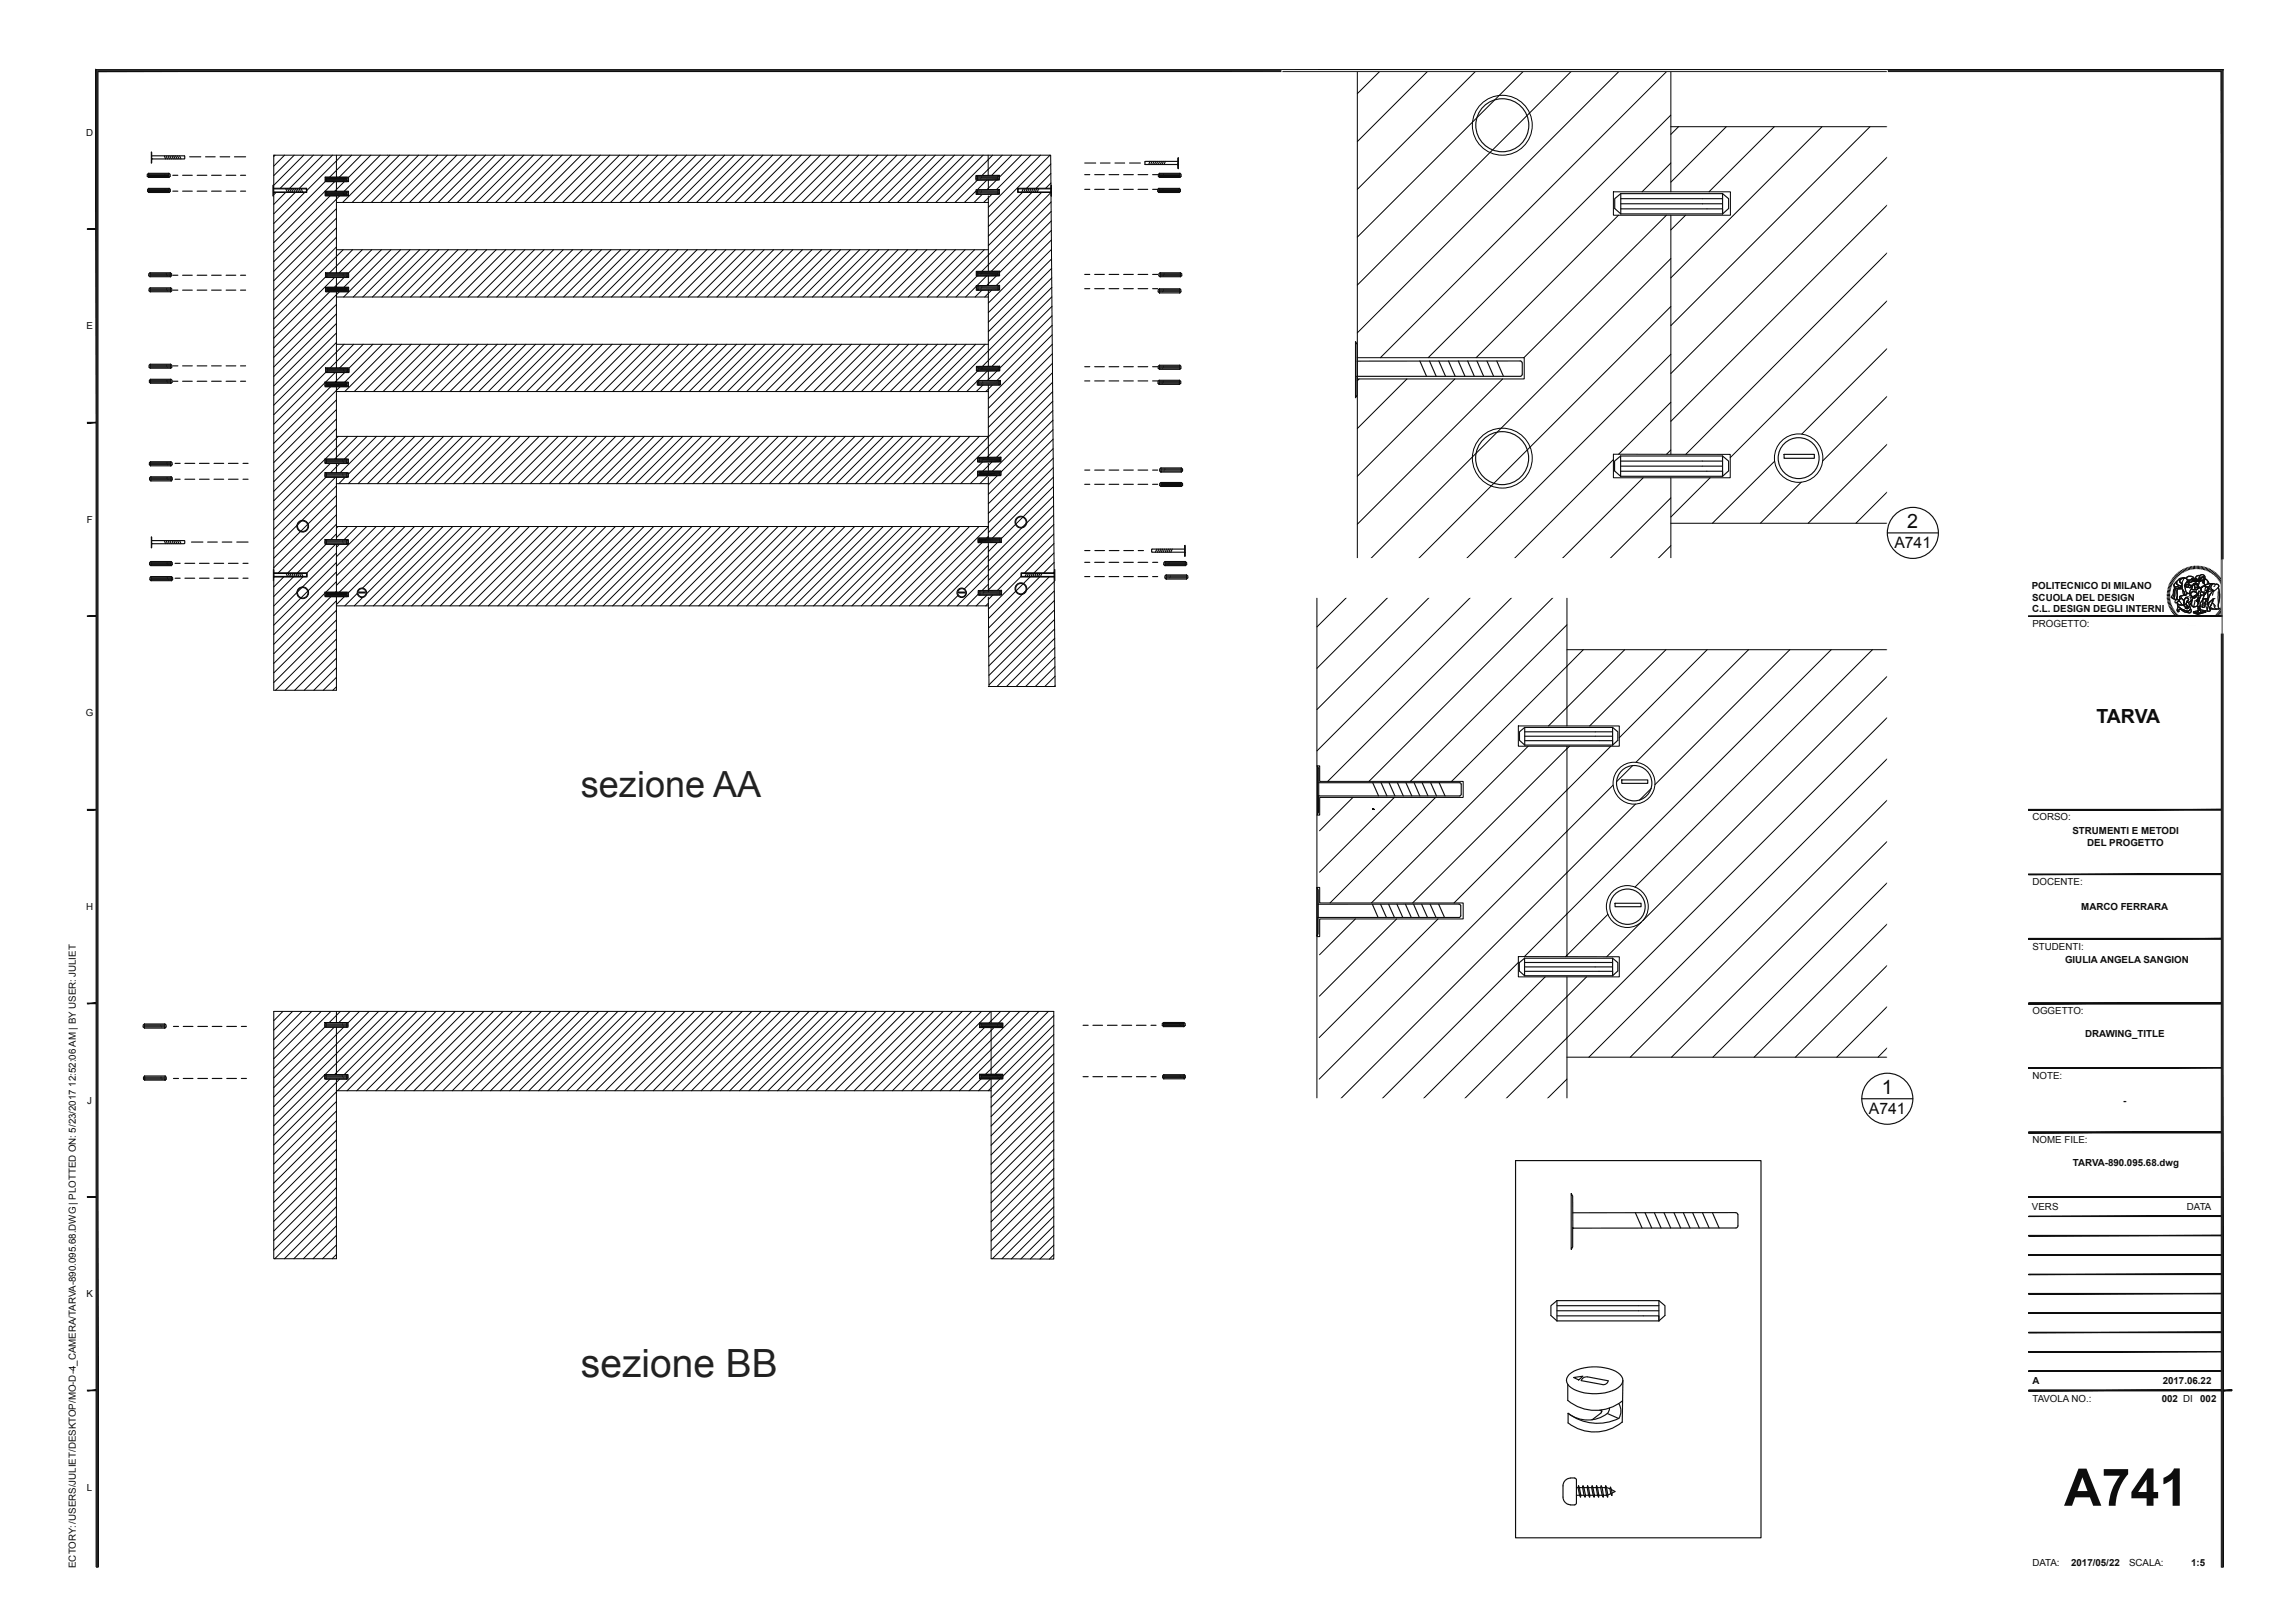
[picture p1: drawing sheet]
<svg xmlns="http://www.w3.org/2000/svg" width="594mm" height="420mm" viewBox="0 0 594 420" stroke-linecap="round" stroke-linejoin="round" font-family="sans-serif">
<defs><g id="words">
<text font-size="13.4" fill="#0d0d0d" x="534" y="389.7">A741</text>
<text font-size="10.1" fill="#222" x="150.3" y="356.2">sezione BB</text>
<text font-size="9.3" fill="#222" x="150.3" y="206.4">sezione AA</text>
<g font-size="5.1" fill="#0d0d0d">
<text x="493.4" y="136.8">2</text>
<text x="486.8" y="283.2">1</text>
</g>
<text font-size="5" fill="#0d0d0d" x="542.4" y="187.2">TARVA</text>
<g font-size="4.1" fill="#0d0d0d">
<text x="490.1" y="141.9">A741</text>
<text x="483.5" y="288.3">A741</text>
</g>
<g font-size="2.5" fill="#0d0d0d">
<text x="22.3" y="35.2">D</text>
<text x="22.4" y="85.2">E</text>
<text x="22.4" y="135.3">F</text>
<text x="525.7" y="152.4">POLITECNICO DI MILANO</text>
<text x="525.7" y="155.4">SCUOLA DEL DESIGN</text>
<text x="525.7" y="158.4">C.L. DESIGN DEGLI INTERNI</text>
<text x="525.8" y="162.2">PROGETTO:</text>
<text x="22.2" y="185.4">G</text>
<text x="525.8" y="212.3">CORSO:</text>
<text x="536.2" y="215.8">STRUMENTI E METODI</text>
<text x="540" y="218.8">DEL PROGETTO</text>
<text x="525.8" y="229">DOCENTE:</text>
<text x="22.3" y="235.5">H</text>
<text x="538.4" y="235.5">MARCO FERRARA</text>
<text x="525.8" y="245.7">STUDENTI:</text>
<text x="534.2" y="249.2">GIULIA ANGELA SANGION</text>
<text x="525.8" y="262.4">OGGETTO:</text>
<text x="539.5" y="268.4">DRAWING_TITLE</text>
<text x="525.8" y="279.1">NOTE:</text>
<text x="22.6" y="285.6">J</text>
<text x="549.3" y="285.6">-</text>
<text x="525.8" y="295.8">NOME FILE:</text>
<text x="536.3" y="301.8">TARVA-890.095.68.dwg</text>
<text x="525.7" y="313.1">VERS</text>
<text x="565.8" y="313.1">DATA</text>
<text x="22.4" y="335.7">K</text>
<text x="525.8" y="358.2">A</text>
<text x="559.5" y="358.2">2017.06.22</text>
<text x="525.8" y="362.7">TAVOLA NO.:</text>
<text x="559.3" y="362.7">002 DI</text>
<text x="569.2" y="362.7">002</text>
<text x="22.5" y="385.8">L</text>
<text x="525.8" y="405.4">DATA:</text>
<text x="535.8" y="405.3">2017/05/22</text>
<text x="550.8" y="405.3">SCALA:</text>
<text x="566.8" y="405.3">1:5</text>
<text x="19.6" y="410.1" transform="rotate(-90 19.6 410.1)">DIRECTORY: /USERS/JULIET/DESKTOP/MO-D-4_CAMERA/TARVA-890.095.68.DWG | PLOTTED ON: 5/23/2017 12:52:06 AM | BY USER: JULIET</text>
</g>
</g></defs>
<g fill="none" stroke="#0d0d0d" stroke-width=".3">
<path d="M38.4 44.9l-.3 .2v.5l.3 .3M38.4 45.7h5.3v.2M38.4 45.9h5.3M38.4 44.9h5.3M38.4 44.9v1M38.4 45.4h5.3M38.4 45.1h5.3M38.5 48.8l-.3 .2v.5l.3 .3M38.5 49.6h5.3v.2M38.5 49h5.3M38.5 49.8h5.3M38.5 48.8h5.3"/>
<path d="M38.5 48.8v1M38.5 49.3h5.3M39.2 40.3l8.6 .1M39.2 41.1v1.1v-2.9v1.8h8.5M42.5 40.3l.3 .8M43 40.3l.3 .8M43.5 40.3l.3 .8M43.7 44.9l.3 .2v.5l-.3 .3M43.7 44.9v1M43.8 48.8l.3 .2v.5l-.3 .3M43.8 48.8v1M43.9 40.3l.4 .8"/>
<path d="M44.5 40.3l.3 .8M44.7 45.4h1.3M44.7 49.5h1.3M45 40.3l.3 .8M45.4 40.3l.4 .8M45.9 40.3l.4 .8M46.5 40.3l.3 .8M47.2 45.4h2.5M47.2 49.5h2.5M47.8 41l-.1 .1M47.8 40.4v.6M49.1 40.6h2.8"/>
<path d="M51 45.4h2.5M51 49.5h2.5M53.2 40.6h2.5M54.7 45.4h2.5M54.7 49.5h2.5M56.9 40.6h2.5M58.5 45.4h2.5M58.5 49.5h2.5M60.7 40.6h2.8M62.2 45.4h1.3M62.2 49.5h1.3M70.7 48.9l8.5 .1"/>
<path d="M70.7 49.7v1.1v-2.9v1.8h8.5M74 48.9l.3 .8M74.5 48.9l.3 .8M74.9 48.9l.4 .8M75.4 48.9l.4 .8M75.9 48.9l.4 .8M76.5 48.9l.3 .8M76.9 48.9l.4 .8M77.4 48.9l.4 .8M77.9 48.9l.4 .8M79.2 49.6h.1M79.3 49v.6"/>
<path d="M84.5 45.9l-.3 .3v.5l.3 .3M84.5 46.7h5.2v.3M84.5 49.6l-.3 .3v.5l.3 .2M84.5 50.4h5.2v.2M84.5 47h5.2M84.5 45.9h5.2M84.5 45.9v1.1M84.5 49.6v1M84.5 46.4h5.2M84.5 46.2h5.2M84.5 50.6h5.2M84.5 49.6h5.2"/>
<path d="M84.5 50.1h5.2M84.5 49.9h5.2M89.7 45.9l.4 .3v.5l-.4 .3M89.7 49.6l.4 .3v.5l-.4 .2M89.7 45.9v1.1M89.7 49.6v1M252.9 45.5l-.3 .2v.6l.3 .2M252.9 49.2l-.3 .2v.5l.3 .3M252.9 45.5h5.2M252.9 45.5v1M252.9 49.2v1M252.9 45.7h5.2"/>
<path d="M252.9 49.7h5.3M252.9 49.4h5.3M258.1 45.5l.4 .2v.6l-.4 .2M258.1 46.3h-5.2v.2M258.1 46.5h-5.2M258.1 45.5v1M258.1 46h-5.2M258.2 49.1l.3 .3v.5l-.3 .3M258.2 49.9l-5.3 .1v.2M258.2 50.2h-5.3M258.2 49.1l-5.3 .1M258.2 49.1v1.1"/>
<path d="M263.5 49.7h8.4l.1-1.8v2.9l-.1-1.1M264.7 48.9l-.3 .8M265.2 48.9l-.3 .8M265.7 48.9l-.3 .8M266.2 48.9l-.3 .8M266.7 48.9l-.3 .8M267.2 48.9l-.3 .8M267.7 48.9l-.3 .8M268.2 48.9l-.4 .8M268.7 48.9l-.3 .8M271.9 48.9h-8.4v.7M280.6 45.2h1.3"/>
<path d="M280.6 49h1.3M280.6 42.2h2.9M283.2 45.2h2.5M283.2 49h2.5M284.7 42.2h2.5M286.9 45.2h2.5M286.9 49h2.5M288.5 42.2h2.5M290.7 45.2h2.5M290.7 49h2.5M292.2 42.2h2.8M294.4 45.2h2.5"/>
<path d="M294.4 49h2.5M297.5 41.8l-.3 .8M298 41.8l-.3 .8M298.2 45.2h1.3M298.2 49h1.3M298.5 41.8l-.3 .8M299 41.8l-.3 .8M299.5 41.8l-.3 .8M299.8 48.8l-.3 .2v.5l.3 .3M299.8 49h5.3M299.8 49.8h5.3M299.8 48.8h5.3"/>
<path d="M299.8 49.3h5.3M299.8 48.8v1M300 44.9l-.3 .2v.5l.3 .3M300 45.9h5.3M300 44.9h5.3M300 45.4h5.3M300 45.1h5.3M300 44.9v1M300 41.8l-.3 .8M300.5 41.8l-.3 .8M301 41.8l-.3 .8M301.5 41.8l-.3 .8"/>
<path d="M304.8 41.8h-8.5l-.1 .7 8.6 .1v-1.8v2.9v-1.1M305.1 48.8l.3 .2v.5l-.3 .3M305.1 49.6h-5.3v.2M305.1 48.8v1M305.3 44.9l.3 .2v.5l-.3 .3M305.3 45.7h-5.3v.2M305.3 44.9v1M38.8 70.6l-.3 .2v.6l.3 .2M38.8 71.4h5.3v.2M38.8 70.8h5.3M38.8 70.6h5.3M38.8 71.6h5.3"/>
<path d="M38.8 70.6v1M38.8 71.1h5.3M38.9 74.5l-.3 .2v.6l.3 .2M38.9 75.3h5.3v.2M38.9 75.5h5.3M38.9 74.5h5.3M38.9 74.5v1M38.9 75h5.3M38.9 74.7h5.3M44.1 70.6l.3 .2v.6l-.3 .2M44.1 70.6v1M44.2 74.5l.2 .2v.6l-.2 .2"/>
<path d="M44.2 74.5v1M44.7 71.2h1.3M44.7 75.1h1.3M47.2 71.2h2.5M47.2 75.1h2.5M51 71.2h2.5M51 75.1h2.5M54.7 71.2h2.5M54.7 75.1h2.5M58.5 71.2h2.5M58.5 75.1h2.5M62.2 71.2h1.3"/>
<path d="M62.2 75.1h1.3M84.5 70.7l-.3 .3v.5l.3 .2M84.5 71.5h5.3v.2M84.5 74.4l-.3 .3v.5l.3 .3M84.5 75.2h5.3v.3M84.5 71.2h5.3M84.5 71.7h5.3M84.5 70.7h5.3M84.5 70.7v1M84.5 74.4v1.1M84.5 71h5.3M84.5 75.5h5.3"/>
<path d="M84.5 74.4h5.3M84.5 74.9h5.3M84.5 74.7h5.3M89.8 70.7l.3 .3v.5l-.3 .2M89.8 74.4l.3 .3v.5l-.3 .3M89.8 70.7v1M89.8 74.4v1.1M252.9 70.3l-.3 .3v.5l.3 .3M252.9 70.3v1.1M252.9 70.8h5.3M252.9 70.6h5.3M253 74l-.4 .2v.5l.4 .3"/>
<path d="M253 74v1M253 74.2h5.2M258.2 70.3l.3 .3v.5l-.3 .2M258.2 70.3h-5.3M258.2 70.3v1M258.2 71.1h-5.3v.3M258.2 73.9l.3 .3v.5l-.3 .3M258.2 74.7l-5.2 .1v.2M258.2 71.3l-5.3 .1M258.2 75h-5.2M258.2 73.9l-5.2 .1M258.2 73.9v1.1"/>
<path d="M258.2 74.5h-5.2M280.6 71h1.3M280.6 74.7h1.3M283.2 71h2.5M283.2 74.7h2.5M286.9 71h2.5M286.9 74.7h2.5M290.7 71h2.5M290.7 74.7h2.5M294.4 71h2.5M294.4 74.7h2.5M298.2 71h1.3"/>
<path d="M298.2 74.7h1.3M300 74.7l-.4 .3v.5l.4 .3M300 75h5.2M300 74.7h5.2M300 75.3h5.2M300 74.7v1.1M300 75.8h5.2M300.1 70.6l-.3 .2v.6l.3 .2M300.1 70.8h5.3M300.1 70.6h5.3M300.1 71.6h5.3M300.1 71.1h5.3"/>
<path d="M300.1 70.6v1M305.2 74.7l.3 .3v.5l-.3 .3M305.2 75.5h-5.2v.3M305.2 74.7v1.1M305.4 70.6l.3 .2v.6l-.3 .2M305.4 71.4h-5.3v.2M305.4 70.6v1M38.9 94.3l-.3 .2v.5l.3 .3M38.9 95h5.3v.3M38.9 94.3v1M38.9 95.3h5.3M38.9 94.3h5.3"/>
<path d="M38.9 94.8h5.3M38.9 94.5h5.3M38.9 98.2l-.2 .2v.5l.2 .3M38.9 98.9h5.3v.3M38.9 98.7h5.3M38.9 99.2h5.3M38.9 98.2h5.3M38.9 98.2v1M38.9 98.4h5.3M44.2 94.3l.2 .2v.5l-.2 .3M44.2 94.3v1M44.2 98.2l.3 .2v.5l-.3 .3"/>
<path d="M44.2 98.2v1M44.7 94.7h1.3M44.7 98.7h1.3M47.2 94.7h2.5M47.2 98.7h2.5M51 94.7h2.5M51 98.7h2.5M54.7 94.7h2.5M54.7 98.7h2.5M58.5 94.7h2.5M58.5 98.7h2.5M62.2 94.7h1.3"/>
<path d="M62.2 98.7h1.3M84.5 99l-.4 .2v.5l.4 .3M84.5 99.8h5.2v.2M84.5 99v1M84.5 99h5.2M84.5 99.5h5.2M84.5 99.2h5.2M84.6 95.3l-.3 .3v.5l.3 .2M84.6 96.1h5.3v.2M84.6 96.3h5.3M84.6 95.3h5.3M84.6 95.3v1"/>
<path d="M84.6 95.8h5.3M84.6 95.6h5.3M89.7 99l.3 .2v.5l-.3 .3M89.7 99v1M89.9 95.3l.3 .3v.5l-.3 .2M89.9 95.3v1M253 94.9l-.3 .2v.6l.3 .3M253 94.9v1.1M253 95.1h5.3M253 95.4h5.3M253.2 98.5l-.3 .3v.5l.3 .3M253.2 99.6h5.3"/>
<path d="M253.2 98.5h5.3M253.2 98.5v1.1M258.3 94.9l.3 .2v.5l-.3 .3M258.3 95.7h-5.3v.3M258.3 94.9v1M258.3 95.9l-5.3 .1M258.3 94.9h-5.3M258.5 98.5l.3 .3v.5l-.3 .3M258.5 99.3h-5.3v.3M258.5 98.5v1.1M258.5 99l-5.3 .1M258.5 98.8h-5.3"/>
<path d="M280.6 94.9h1.3M280.6 98.6h1.3M283.2 94.9h2.5M283.2 98.6h2.5M286.9 94.9h2.5M286.9 98.6h2.5M290.7 94.9h2.5M290.7 98.6h2.5M294.4 94.9h2.5M294.4 98.6h2.5M298.2 94.9h1.3M298.2 98.6h1.3"/>
<path d="M299.9 98.4l-.3 .3v.5l.3 .3M299.9 98.7h5.2M299.9 98.4h5.2M299.9 98.9h5.2M299.9 99.5h5.2M299.9 98.4v1.1M300 94.5l-.4 .3v.5l.4 .3M300 95.6h5.2M300 94.8h5.2M300 94.5h5.2M300 95h5.2M300 94.5v1.1"/>
<path d="M305.1 98.4l.4 .3v.5l-.4 .3M305.1 99.2h-5.2v.3M305.1 98.4v1.1M305.2 94.5l.3 .3v.5l-.3 .3M305.2 95.3h-5.2v.3M305.2 94.5v1.1M38.9 119.5l-.2 .2v.6l.2 .2M38.9 119.5v1M38.9 119.5h5.3M38.9 120h5.3M38.9 119.7h5.3M44.2 119.5l.3 .2v.6l-.3 .2"/>
<path d="M44.2 119.5v1M45.3 119.9h1.3M47.8 119.9h2.6M51.6 119.9h2.5M55.4 119.9h2.5M59.1 119.9h2.5M62.9 119.9h1.3M84.5 118.9l-.4 .2v.5l.4 .3M84.5 119.6h5.2v.3M84.5 119.9h5.2M84.5 118.9v1M84.5 100h5.2"/>
<path d="M84.5 118.9h5.2M84.5 119.4h5.2M84.5 119.1h5.2M89.7 118.9l.3 .2v.5l-.3 .3M89.7 118.9v1M253.3 118.4l-.3 .3v.5l.3 .3M253.3 118.4h5.3M253.3 118.4v1.1M253.3 118.7h5.3M258.6 118.4l.3 .3v.5l-.3 .2M258.6 119.2h-5.3v.3M258.6 119.4l-5.3 .1"/>
<path d="M258.6 118.4v1M258.6 118.9l-5.3 .1M38.9 120.3h5.3v.2M38.9 120.5h5.3M39 123.4l-.3 .2v.5l.3 .3M39 124.1h5.3v.3M39 124.4h5.3M39 123.4h5.3M39 123.4v1M39 123.9h5.3M39 123.6h5.3M39.2 139.9l8.6 .1"/>
<path d="M42.5 139.9l.3 .8M43 139.9l.3 .8M43.5 139.9l.3 .8M43.9 139.9l.4 .8M44.3 123.4l.3 .2v.5l-.3 .3M44.3 123.4v1M44.5 139.9l.3 .8M45 139.9l.3 .8M45.3 124h1.3M45.4 139.9l.4 .8M45.9 139.9l.4 .8M46.5 139.9l.3 .8"/>
<path d="M47.8 140v.6M47.8 124h2.6M51.6 124h2.5M55.4 124h2.5M59.1 124h2.5M62.9 124h1.3M84.5 122.4l-.4 .3v.5l.4 .3M84.5 123.2h5.2v.3M84.5 139.7l-.4 .3v.5l.4 .3M84.5 122.4v1.1M84.5 139.7v1.1M84.5 123.5h5.2"/>
<path d="M84.5 122.4h5.2M84.5 122.9h5.2M84.5 122.7h5.2M84.5 139.7h5.2M84.5 140h5.2M89.7 122.4l.3 .3v.5l-.3 .3M89.7 139.7l.3 .3v.5l-.3 .3M89.7 122.4v1.1M89.7 139.7v1.1M253.3 122l-.3 .3v.5l.3 .2M253.3 123h5.3M253.3 122h5.3"/>
<path d="M253.3 122v1M253.4 139.3l-.3 .3v.5l.3 .3M253.4 139.3h5.3M253.4 139.3v1.1M258.6 122l.3 .2v.5l-.3 .3M258.6 122.7l-5.3 .1v.2M258.6 122v1M258.6 122.5h-5.3M258.6 122.2l-5.3 .1M258.7 139.3l.3 .3v.5l-.3 .3M258.7 139.3v1.1M258.7 139.6h-5.3"/>
<path d="M258.7 139.8l-5.3 .1M280.6 121.6h1.3M280.6 125.3h1.3M283.2 121.6h2.5M283.2 125.3h2.5M286.9 121.6h2.5M286.9 125.3h2.5M290.7 121.6h2.5M290.7 125.3h2.5M294.4 121.6h2.5M294.4 125.3h2.5M298.2 121.6h1.3"/>
<path d="M298.2 125.3h1.3M300.4 121.1l-.4 .3v.5l.4 .3M300.4 124.9l-.4 .2v.5l.4 .3M300.4 125.4h5.2M300.4 122.2h5.2M300.4 121.1h5.2M300.4 121.1v1.1M300.4 124.9v1M300.4 121.6h5.2M300.4 121.4h5.2M300.4 125.9h5.2M300.4 124.9h5.2"/>
<path d="M300.4 125.1h5.2M305.6 121.1l.3 .3v.5l-.3 .3M305.6 121.9h-5.2v.3M305.6 124.9l.3 .2v.5l-.3 .3M305.6 125.6h-5.2v.3M305.6 121.1v1.1M305.6 124.9v1M39 145.3l-.3 .3v.5l.3 .3M39 146.1h5.3v.3M39 145.3v1.1M39 146.4h5.3M39 145.3h5.3"/>
<path d="M39 145.9h5.3M39 145.6h5.3M39.1 149.2l-.3 .3v.5l.3 .3M39.1 150h5.3v.3M39.1 149.2h5.3M39.1 150.3h5.3M39.1 149.2v1.1M39.1 149.8h5.3M39.1 149.5h5.3M44.3 145.3l.3 .3v.5l-.3 .3M44.3 145.3v1.1M44.4 149.2l.3 .3v.5l-.3 .3"/>
<path d="M44.4 149.2v1.1M45.3 145.8h1.3M45.3 149.6h1.3M47.8 140.6l-8.6 .1v-1.8v2.9v-1.1M47.8 145.8h2.6M47.8 149.6h2.6M49.5 140.3h3M51.6 145.8h2.5M51.6 149.6h2.5M53.7 140.3h2.5M55.4 145.8h2.5M55.4 149.6h2.5"/>
<path d="M57.5 140.3h2.5M59.1 145.8h2.5M59.1 149.6h2.5M61.3 140.3h2.9M62.9 145.8h1.3M62.9 149.6h1.3M70.8 148.4h8.4l.1 .7-8.5 .1-.1-1.8v2.9l.1-1.1M74 148.4l.4 .8M74.5 148.4l.4 .8M75 148.4l.4 .8M75.5 148.4l.4 .8M76 148.4l.4 .8"/>
<path d="M76.5 148.4l.4 .8M77 148.4l.3 .8M77.5 148.4l.4 .8M78 148.4l.4 .8M84.5 140.5h5.2v.3M84.5 153.3l-.4 .3v.5l.4 .3M84.5 154.1h5.2v.3M84.5 153.3v1.1M84.5 140.8h5.2M84.5 140.2h5.2M84.5 154.4h5.2M84.5 153.3h5.2"/>
<path d="M84.5 153.8h5.2M84.5 153.6h5.2M89.7 153.3l.3 .3v.5l-.3 .3M89.7 153.3v1.1M92.9 153.2h1.5v.2h-1.5zM248.1 153.2h1.5v.2h-1.5zM253.4 140.4h5.3M253.5 152.9l-.3 .2v.6l.3 .2M253.5 152.9h5.2M253.5 152.9v1M253.5 153.1h5.2M258.7 140.1h-5.3v.3"/>
<path d="M258.7 152.9l.4 .2v.6l-.4 .2M258.7 153.7h-5.2v.2M258.7 153.9h-5.2M258.7 152.9v1M258.7 153.4h-5.2M265.6 148.4l-.4 .8M266.1 148.4l-.4 .8M266.6 148.4l-.4 .8M267.1 148.4l-.4 .8M267.5 148.4l-.3 .8M268.1 148.4l-.4 .8M268.6 148.4l-.4 .8"/>
<path d="M269 148.4l-.3 .8M269.5 148.4l-.3 .8M272.8 148.4h-8.5l-.1 .7 8.6 .1 .1-1.8v2.9l-.1-1.1M280.6 145.5h1.3M280.6 149.2h1.3M280.6 142.5h1.4M283.2 145.5h2.5M283.2 149.2h2.5M283.3 142.5h2.4M286.9 145.5h2.5M286.9 149.2h2.5M287 142.5h2.5"/>
<path d="M290.7 145.5h2.5M290.7 149.2h2.5M290.7 142.5h2.5M294.4 145.5h2.5M294.4 149.2h2.5M294.5 142.5h1.3M298.1 142.9h8.4l.1-1.8v2.9l-.1-1.1M298.2 145.5h1.3M298.2 149.2h1.3M299.3 142.1l-.4 .8M299.8 142.1l-.3 .8M300.3 142.1l-.3 .8"/>
<path d="M300.8 142.1l-.4 .8M301.3 142.1l-.4 .8M301.4 145.3l-.3 .3v.5l.3 .3M301.4 146.4h5.3M301.4 145.3h5.3M301.4 145.9h5.3M301.4 145.6h5.3M301.4 145.3v1.1M301.7 148.8l-.3 .2v.5l.3 .3M301.7 149.8h5.3M301.7 148.8h5.3M301.7 148.8v1"/>
<path d="M301.7 149.3h5.3M301.7 149h5.3M301.8 142.1l-.3 .8M302.3 142.1l-.4 .8M302.8 142.1l-.4 .8M303.3 142.1l-.4 .8M306.5 142.1h-8.4v.8M306.7 145.3l.3 .3v.5l-.3 .3M306.7 146.1h-5.3v.3M306.7 145.3v1.1M307 148.8l.3 .2v.5l-.3 .3M307 149.5h-5.3v.3"/>
<path d="M307 148.8v1M355.1 209.4h.1M37.4 265l-.4 .2v.6l.4 .2M37.4 265.8h5.2v.2M37.4 265.2h5.2M37.4 265h5.2M37.4 265.5h5.2M37.4 266h5.2M37.4 265v1M37.4 278.5l-.3 .2v.6l.3 .2M37.4 279.3h5.3v.2M37.4 278.5h5.3"/>
<path d="M37.4 279.5h5.3M37.4 278.5v1M37.4 279h5.3M37.4 278.7h5.3M42.6 265l.4 .2v.6l-.4 .2M42.6 265v1M42.7 278.5l.3 .2v.6l-.3 .2M42.7 278.5v1M44.9 265.6h1.3M44.9 279.1h1.3M47.4 265.6h2.5M47.4 279.1h2.5"/>
<path d="M51.2 265.6h2.5M51.2 279.1h2.5M54.9 265.6h2.5M54.9 279.1h2.5M58.7 265.6h2.5M58.7 279.1h2.5M62.4 265.6h1.4M62.4 279.1h1.4M84.4 264.7l-.3 .3v.5l.3 .3M84.4 265.5h5.3v.3M84.4 278.2l-.3 .2v.5l.3 .3M84.4 279h5.3v.2"/>
<path d="M84.4 278.7h5.3M84.4 265.8h5.3M84.4 264.7h5.3M84.4 264.7v1.1M84.4 278.2v1M84.4 265.2h5.3M84.4 265h5.3M84.4 279.2h5.3M84.4 278.2h5.3M84.4 278.4h5.3M89.7 264.7l.3 .3v.5l-.3 .3M89.7 278.2l.3 .2v.5l-.3 .3"/>
<path d="M89.7 264.7v1.1M89.7 278.2v1M253.8 264.8l-.4 .3v.5l.4 .3M253.8 265.6h5.2v.3M253.8 278.1l-.4 .3v.4l.4 .3M253.8 278.9h5.2v.2M253.8 265.3h5.2M253.8 278.6h5.2M253.8 265.9h5.2M253.8 264.8h5.2M253.8 264.8v1.1M253.8 278.1v1"/>
<path d="M253.8 265.1h5.2M253.8 279.1h5.2M253.8 278.1h5.2M253.8 278.3h5.2M259 264.8l.4 .3v.5l-.4 .3M259 278.1l.4 .3v.4l-.4 .3M259 264.8v1.1M259 278.1v1M280.2 265.3h1.3M280.2 278.6h1.3M282.7 265.3h2.5M282.7 278.6h2.5"/>
<path d="M286.5 265.3h2.5M286.5 278.6h2.5M290.2 265.3h2.6M290.2 278.6h2.6M294 265.3h2.5M294 278.6h2.5M297.8 265.3h1.3M297.8 278.6h1.3M301 264.6l-.3 .3v.5l.3 .3M301 265.4h5.3v.3M301 265.7h5.3M301 264.6h5.3"/>
<path d="M301 264.6v1.1M301 265.2h5.3M301 264.9h5.3M301.1 278.1l-.3 .3v.5l.3 .3M301.1 278.9h5.3v.3M301.1 278.6h5.3M301.1 279.2h5.3M301.1 278.1h5.3M301.1 278.1v1.1M301.1 278.4h5.3M306.3 264.6l.3 .3v.5l-.3 .3M306.3 264.6v1.1"/>
<path d="M306.4 278.1l.3 .3v.5l-.3 .3M306.4 278.1v1.1"/>
<circle cx="78.3" cy="136.2" r="1.35"/>
<circle cx="264.1" cy="135.1" r="1.35"/>
<circle cx="78.3" cy="153.4" r="1.35"/>
<circle cx="93.6" cy="153.4" r="1.06"/>
<circle cx="248.8" cy="153.4" r="1.06"/>
<circle cx="264.1" cy="152.3" r="1.35"/>
</g>
<g fill="none" stroke="#000" stroke-width=".26">
<path d="M70.7 48.7h8.7v1.1h-8.7M71.2 40.2l-.4 .3M71.4 49.8l-.6 .6M73.6 40.2l-2.8 2.8M73.9 49.8l-3.1 3.1M76.1 40.2l-5.3 5.2M76.4 49.8l-5.6 5.6M78.6 40.2l-7.8 7.7M78.8 49.8l-8 8.1M81.1 40.2l-8.6 8.5M83.5 40.2l-8.5 8.5M84.1 45.8h6.1v1.2h-6.1z"/>
<path d="M84.1 49.5h6.1v1.2h-6.1zM84.1 47l-13.3 13.3M85.4 50.7l-14.6 14.6M86 40.2l-8.5 8.5M86.6 47l-15.8 15.8M87 54l-16.2 16.2M87 56.5l-16.2 16.2M87 59l-16.2 16.2M87 40.2v5.6M87 47.1v2.4M87 50.7v19.9M87 52.4h168.7"/>
<path d="M87.8 50.7l-17 17M88.5 40.2l-9.1 9.1M89.1 47l-2.5 2.5M91 40.2l-5.7 5.6M93.4 40.2l-5.6 5.6M95.9 40.2l-5.7 5.7M98.4 40.2l-9.3 9.3M100.9 40.2l-12.3 12.2M103.3 40.2l-12.2 12.2M105.8 40.2l-12.2 12.2M108.3 40.2l-12.2 12.2M110.7 40.2l-12.2 12.2"/>
<path d="M113.2 40.2l-12.2 12.2M115.7 40.2l-12.2 12.2M118.2 40.2l-12.2 12.2M120.6 40.2l-12.2 12.2M123.1 40.2l-12.2 12.2M125.6 40.2l-12.2 12.2M128.1 40.2l-12.2 12.2M130.6 40.2l-12.3 12.2M133.1 40.2l-12.3 12.2M135.5 40.2l-12.2 12.2M138 40.2l-12.2 12.2M140.5 40.2l-12.3 12.2"/>
<path d="M143 40.2l-12.3 12.2M145.4 40.2l-12.2 12.2M147.9 40.2l-12.2 12.2M150.4 40.2l-12.3 12.2M152.9 40.2l-12.3 12.2M155.3 40.2l-12.2 12.2M157.8 40.2l-12.3 12.2M160.3 40.2l-12.3 12.2M162.7 40.2l-12.2 12.2M165.2 40.2l-12.2 12.2M167.7 40.2l-12.3 12.2M170.2 40.2l-12.3 12.2"/>
<path d="M172.6 40.2l-12.2 12.2M175.1 40.2l-12.2 12.2M177.6 40.2l-12.2 12.2M180.1 40.2l-12.2 12.2M182.5 40.2l-12.2 12.2M185 40.2l-12.2 12.2M187.5 40.2l-12.2 12.2M190 40.2l-12.2 12.2M192.4 40.2l-12.2 12.2M194.9 40.2l-12.2 12.2M197.4 40.2l-12.2 12.2M199.9 40.2l-12.3 12.2"/>
<path d="M202.4 40.2l-12.3 12.2M204.8 40.2l-12.2 12.2M207.3 40.2l-12.2 12.2M209.8 40.2l-12.3 12.2M212.3 40.2l-12.3 12.2M214.7 40.2l-12.2 12.2M217.2 40.2l-12.2 12.2M219.7 40.2l-12.3 12.2M222.2 40.2l-12.3 12.2M224.6 40.2l-12.2 12.2M227.1 40.2l-12.2 12.2M229.6 40.2l-12.3 12.2"/>
<path d="M232.1 40.2l-12.3 12.2M234.5 40.2l-12.2 12.2M237 40.2l-12.2 12.2M239.5 40.2l-12.3 12.2M242 40.2l-12.3 12.2M244.4 40.2l-12.2 12.2M246.9 40.2l-12.2 12.2M249.4 40.2l-12.2 12.2M251.8 40.2l-12.2 12.2M252.5 45.4h6v1.2h-6zM252.5 49.1l6-.1 .1 1.3h-6.1zM252.5 49.4l-3 3"/>
<path d="M252.9 46.6l-5.8 5.8M254.1 50.3l-2.1 2.1M254.3 40.2l-12.2 12.2M255.3 46.6l-2.4 2.5M255.7 40.2v5.2M255.7 46.6v2.4M255.7 50.7v19.5M256.6 50.3l-2.1 2.1M256.8 40.2l-12.2 12.2M257.8 46.6l-2.4 2.5M259.3 40.2l-5.3 5.2M261.7 40.2l-5.2 5.2"/>
<path d="M264.2 40.2l-5.7 5.7M264.5 49.8l-8.8 8.8M266.7 40.2l-8.9 8.8M267 49.8l-11.3 11.3M269.2 40.2l-13.5 13.5M269.5 49.8l-13.8 13.8M271.7 40.2l-16 16M271.9 42.4l-6.3 6.3M271.9 44.9l-3.8 3.8M271.9 48.7h-8.6v1.1h8.6l-27 27.1M271.9 47.4l-1.3 1.3M271.9 52.3l-17.9 17.9"/>
<path d="M271.9 54.7l-15.4 15.5M272 57.2l-13.4 13.4M272 59.6l-14.2 14.3M84.2 70.6h6v1.2h-6zM84.2 74.3h6v1.2h-6zM84.2 71.7l-13.4 13.4M85.3 75.5l-14.5 14.5M86.5 71.8l-15.7 15.7M87 61.4l-16.2 16.2M87 63.9l-16.2 16.2M87 78.8l-16.2 16.2M87 71.9v2.4"/>
<path d="M87 75.5v19.7M87 64.6h168.7M87 76.9h168.7M87.8 75.5l-17 17M88.8 64.6l-18 18M89 71.8l-2.5 2.5M91.2 64.6l-5.9 6M93.7 64.6l-5.9 6M96.2 64.6l-6 6M98.7 64.6l-9.7 9.7M101.1 64.6l-12.2 12.3M103.6 64.6l-12.2 12.3"/>
<path d="M106.1 64.6l-12.2 12.3M108.6 64.6l-12.2 12.3M111 64.6l-12.2 12.3M113.5 64.6l-12.2 12.3M116 64.6l-12.2 12.3M118.5 64.6l-12.3 12.3M120.9 64.6l-12.2 12.3M123.4 64.6l-12.2 12.3M125.9 64.6l-12.2 12.3M128.4 64.6l-12.3 12.3M130.9 64.6l-12.3 12.3M133.3 64.6l-12.2 12.3"/>
<path d="M135.8 64.6l-12.2 12.3M138.3 64.6l-12.3 12.3M140.8 64.6l-12.3 12.3M143.2 64.6l-12.2 12.3M145.7 64.6l-12.2 12.3M148.2 64.6l-12.3 12.3M150.7 64.6l-12.3 12.3M153.1 64.6l-12.2 12.3M155.6 64.6l-12.2 12.3M158.1 64.6l-12.3 12.3M160.6 64.6l-12.3 12.3M163 64.6l-12.2 12.3"/>
<path d="M165.5 64.6l-12.3 12.3M168 64.6l-12.3 12.3M170.4 64.6l-12.2 12.3M172.9 64.6l-12.2 12.3M175.4 64.6l-12.2 12.3M177.9 64.6l-12.2 12.3M180.3 64.6l-12.2 12.3M182.8 64.6l-12.2 12.3M185.3 64.6l-12.2 12.3M187.8 64.6l-12.2 12.3M190.2 64.6l-12.2 12.3M192.7 64.6l-12.2 12.3"/>
<path d="M195.2 64.6l-12.2 12.3M197.7 64.6l-12.2 12.3M200.2 64.6l-12.3 12.3M202.6 64.6l-12.2 12.3M205.1 64.6l-12.2 12.3M207.6 64.6l-12.2 12.3M210.1 64.6l-12.3 12.3M212.6 64.6l-12.3 12.3M215 64.6l-12.2 12.3M217.5 64.6l-12.3 12.3M220 64.6l-12.3 12.3M222.4 64.6l-12.2 12.3"/>
<path d="M224.9 64.6l-12.2 12.3M227.4 64.6l-12.3 12.3M229.9 64.6l-12.3 12.3M232.3 64.6l-12.2 12.3M234.8 64.6l-12.2 12.3M237.3 64.6l-12.3 12.3M239.8 64.6l-12.3 12.3M242.2 64.6l-12.2 12.3M244.7 64.6l-12.2 12.3M247.2 64.6l-12.3 12.3M249.7 64.6l-12.3 12.3M252.1 64.6l-12.2 12.3"/>
<path d="M252.6 70.2h6v1.2h-6zM252.6 73.9h6v1.2h-6zM252.6 74.1l-2.8 2.8M252.8 71.4l-5.5 5.5M254 75.1l-1.7 1.8M254.6 64.6l-12.2 12.3M255.3 71.4l-2.5 2.5M255.7 71.4v2.5M255.7 75.1v19.7M256.5 75.1l-1.7 1.8M257.8 71.4l-2.5 2.5M272 62.1l-16.3 16.3"/>
<path d="M272 64.5l-16.3 16.4M272.1 67l-16.4 16.4M272.1 69.5l-16.4 16.3M272.1 71.9l-16.4 16.4M272.1 74.4l-26.9 26.9M272.1 76.8l-17.9 18M272.2 79.3l-15.5 15.5M84.1 98.9h6v1.2h-6zM84.1 99l-13.3 13.3M84.2 95.2h6.1v1.2h-6.1zM84.2 96.4l-13.4 13.4M86.7 96.4l-2.5 2.5"/>
<path d="M87 81.2l-16.2 16.2M87 83.7l-16.2 16.2M87 86.2l-16.2 16.2M87 88.6l-16.2 16.2M87 96.4v2.5M87 89.1h168.7M89 89.1l-18.2 18.2M89.2 96.4l-2.5 2.5M91.5 89.1l-6.1 6.1M94 89.1l-6.1 6.1M96.5 89.1l-6.2 6.2M98.9 89.1l-9.7 9.8"/>
<path d="M101.4 89.1l-12.2 12.2M103.9 89.1l-12.2 12.2M106.4 89.1l-12.3 12.2M108.8 89.1l-12.2 12.2M111.3 89.1l-12.2 12.2M113.8 89.1l-12.2 12.2M116.3 89.1l-12.2 12.2M118.7 89.1l-12.2 12.2M121.2 89.1l-12.2 12.2M123.7 89.1l-12.2 12.2M126.2 89.1l-12.3 12.2M128.7 89.1l-12.3 12.2"/>
<path d="M131.1 89.1l-12.2 12.2M133.6 89.1l-12.2 12.2M136.1 89.1l-12.3 12.2M138.6 89.1l-12.3 12.2M141 89.1l-12.2 12.2M143.5 89.1l-12.2 12.2M146 89.1l-12.3 12.2M148.5 89.1l-12.3 12.2M150.9 89.1l-12.2 12.2M153.4 89.1l-12.2 12.2M155.9 89.1l-12.3 12.2M158.4 89.1l-12.3 12.2"/>
<path d="M160.8 89.1l-12.2 12.2M163.3 89.1l-12.2 12.2M165.8 89.1l-12.3 12.2M168.3 89.1l-12.3 12.2M170.7 89.1l-12.2 12.2M173.2 89.1l-12.2 12.2M175.7 89.1l-12.3 12.2M178.1 89.1l-12.2 12.2M180.6 89.1l-12.2 12.2M183.1 89.1l-12.2 12.2M185.6 89.1l-12.2 12.2M188 89.1l-12.2 12.2"/>
<path d="M190.5 89.1l-12.2 12.2M193 89.1l-12.2 12.2M195.5 89.1l-12.2 12.2M198 89.1l-12.3 12.2M200.4 89.1l-12.2 12.2M202.9 89.1l-12.2 12.2M205.4 89.1l-12.2 12.2M207.9 89.1l-12.3 12.2M210.4 89.1l-12.3 12.2M212.8 89.1l-12.2 12.2M215.3 89.1l-12.2 12.2M217.8 89.1l-12.3 12.2"/>
<path d="M220.3 89.1l-12.3 12.2M222.7 89.1l-12.2 12.2M225.2 89.1l-12.3 12.2M227.7 89.1l-12.3 12.2M230.1 89.1l-12.2 12.2M232.6 89.1l-12.2 12.2M235.1 89.1l-12.3 12.2M237.6 89.1l-12.3 12.2M240 89.1l-12.2 12.2M242.5 89.1l-12.2 12.2M245 89.1l-12.3 12.2M247.5 89.1l-12.3 12.2"/>
<path d="M249.9 89.1l-12.2 12.2M252.4 89.1l-12.2 12.2M252.6 94.8h6.1v1.2h-6.1zM252.8 98.5h6l.1 1.1-6.1 .1zM252.8 98.6l-2.7 2.7M252.9 96l-5.3 5.3M254.3 99.7l-1.7 1.6M254.9 89.1l-12.2 12.2M255.4 96l-2.4 2.5M255.7 96v2.5M255.7 99.7v18.9M256.7 99.7l-1.7 1.6"/>
<path d="M257.9 96l-2.5 2.5M272.2 81.7l-13.5 13.6M272.2 84.2l-14.3 14.3M272.2 86.6l-16.5 16.5M272.2 89.1l-16.5 16.5M272.2 91.5l-16.5 16.6M272.3 94l-16.6 16.6M272.3 96.5l-28.7 28.7M272.3 98.9l-26.2 26.3M84.1 118.8h6v1.2h-6zM84.1 118.9l-13.3 13.2M85.4 120l-14.6 14.6"/>
<path d="M85.5 100.1l-14.7 14.6M87 103.5l-16.2 16.2M87 106l-16.2 16.2M87 108.4l-16.2 16.3M87 110.9l-16.2 16.3M87 100.1v18.7M87 120v2.3M87 101.3h168.7M87 112.9h168.7M87.5 112.9l-16.7 16.7M87.9 120l-2.4 2.3M88 100.1l-17.2 17.1"/>
<path d="M90 112.9l-5.8 5.9M92.5 112.9l-5.9 5.9M95 112.9l-5.9 5.9M97.4 112.9l-9.4 9.4M99.9 112.9l-9.8 9.8M102.4 112.9l-12.3 12.3M104.9 112.9l-12.3 12.3M107.3 112.9l-12.2 12.3M109.8 112.9l-12.2 12.3M112.3 112.9l-12.3 12.3M114.8 112.9l-12.3 12.3M117.2 112.9l-12.2 12.3"/>
<path d="M119.7 112.9l-12.3 12.3M122.2 112.9l-12.3 12.3M124.6 112.9l-12.2 12.3M127.1 112.9l-12.2 12.3M129.6 112.9l-12.3 12.3M132.1 112.9l-12.3 12.3M134.5 112.9l-12.2 12.3M137 112.9l-12.2 12.3M139.5 112.9l-12.2 12.3M142 112.9l-12.2 12.3M144.4 112.9l-12.2 12.3M146.9 112.9l-12.2 12.3"/>
<path d="M149.4 112.9l-12.2 12.3M151.9 112.9l-12.2 12.3M154.3 112.9l-12.2 12.3M156.8 112.9l-12.2 12.3M159.3 112.9l-12.2 12.3M161.8 112.9l-12.3 12.3M164.3 112.9l-12.3 12.3M166.7 112.9l-12.2 12.3M169.2 112.9l-12.2 12.3M171.7 112.9l-12.3 12.3M174.2 112.9l-12.3 12.3M176.6 112.9l-12.2 12.3"/>
<path d="M179.1 112.9l-12.2 12.3M181.6 112.9l-12.3 12.3M184.1 112.9l-12.3 12.3M186.5 112.9l-12.2 12.3M189 112.9l-12.2 12.3M191.5 112.9l-12.3 12.3M194 112.9l-12.3 12.3M196.4 112.9l-12.2 12.3M198.9 112.9l-12.2 12.3M201.4 112.9l-12.3 12.3M203.9 112.9l-12.3 12.3M206.3 112.9l-12.2 12.3"/>
<path d="M208.8 112.9l-12.2 12.3M211.3 112.9l-12.2 12.3M213.7 112.9l-12.2 12.3M216.2 112.9l-12.2 12.3M218.7 112.9l-12.2 12.3M221.2 112.9l-12.2 12.3M223.6 112.9l-12.2 12.3M226.1 112.9l-12.2 12.3M228.6 112.9l-12.2 12.3M231.1 112.9l-12.2 12.3M233.6 112.9l-12.3 12.3M236.1 112.9l-12.3 12.3"/>
<path d="M238.5 112.9l-12.2 12.3M241 112.9l-12.2 12.3M243.5 112.9l-12.3 12.3M246 112.9l-12.3 12.3M248.4 112.9l-12.2 12.3M250.9 112.9l-12.2 12.3M252.9 118.3h6.1v1.2l-6.1 .1zM253.4 112.9l-12.3 12.3M254.2 119.6l-5.7 5.6M255.7 119.9v2.4M256.6 119.5l-2.3 2.4M272.3 101.4l-16.9 16.9"/>
<path d="M272.4 103.8l-14.5 14.5M272.4 106.3l-15.6 15.6M272.4 108.7l-13.4 13.5M272.4 111.2l-16.7 16.7M272.5 113.6l-16.8 16.8M272.5 116.1l-16.8 16.8M272.5 118.6l-16.8 16.7M84.1 122.3h6v1.2h-6zM84.1 139.6h6v1.3h-6zM84.3 123.5l-13.5 13.5M86.8 123.5l-16 16M87 125.8l-16.2 16.2"/>
<path d="M87 128.3l-16.2 16.2M87 130.7l-16.2 16.2M87 133.2l-15 15M87 135.7l-12.5 12.5M87 138.2l-1.4 1.4M87 123.5v16.1M87 125.2h168.7M87 136.3h168.7M87.4 136.3l-.4 .4M89.3 123.5l-1.6 1.7M89.9 136.3l-2.9 2.8M92.4 136.3l-3.4 3.3"/>
<path d="M94.9 136.3l-7.9 7.8M97.3 136.3l-10.3 10.2M99.8 136.3l-12.8 12.7M102.3 136.3l-15.3 15.2M104.8 136.3l-17 16.9M107.2 136.3l-17.1 17.1M109.7 136.3l-15.9 15.9M112.2 136.3l-17.3 17.3M114.6 136.3l-20.5 20.5M117.1 136.3l-20.5 20.5M119.6 136.3l-20.5 20.5M122.1 136.3l-20.5 20.5"/>
<path d="M124.5 136.3l-20.4 20.5M127 136.3l-20.5 20.5M129.5 136.3l-20.5 20.5M132 136.3l-20.5 20.5M134.5 136.3l-20.6 20.5M136.9 136.3l-20.5 20.5M139.4 136.3l-20.5 20.5M141.9 136.3l-20.5 20.5M144.4 136.3l-20.6 20.5M146.9 136.3l-20.6 20.5M149.3 136.3l-20.5 20.5M151.8 136.3l-20.5 20.5"/>
<path d="M154.3 136.3l-20.6 20.5M156.8 136.3l-20.6 20.5M159.2 136.3l-20.5 20.5M161.7 136.3l-20.5 20.5M164.2 136.3l-20.6 20.5M166.6 136.3l-20.5 20.5M169.1 136.3l-20.5 20.5M171.6 136.3l-20.5 20.5M174.1 136.3l-20.6 20.5M176.5 136.3l-20.5 20.5M179 136.3l-20.5 20.5M181.5 136.3l-20.5 20.5"/>
<path d="M184 136.3l-20.6 20.5M186.4 136.3l-20.5 20.5M188.9 136.3l-20.5 20.5M191.4 136.3l-20.5 20.5M193.9 136.3l-20.5 20.5M196.3 136.3l-20.5 20.5M198.8 136.3l-20.5 20.5M201.3 136.3l-20.5 20.5M203.8 136.3l-20.5 20.5M206.2 136.3l-20.5 20.5M208.7 136.3l-20.5 20.5M211.2 136.3l-20.5 20.5"/>
<path d="M213.7 136.3l-20.5 20.5M216.2 136.3l-20.6 20.5M218.6 136.3l-20.5 20.5M221.1 136.3l-20.5 20.5M223.6 136.3l-20.5 20.5M226.1 136.3l-20.6 20.5M228.5 136.3l-20.5 20.5M231 136.3l-20.5 20.5M233.5 136.3l-20.6 20.5M236 136.3l-20.6 20.5M238.4 136.3l-20.5 20.5M240.9 136.3l-20.5 20.5"/>
<path d="M243.4 136.3l-20.6 20.5M245.9 136.3l-20.6 20.5M248.3 136.3l-20.5 20.5M250.8 136.3l-20.5 20.5M252.9 121.9h6.1v1.2h-6.1zM253 139.2h6l.1 1.2h-6.1zM253.1 123.1l-2.1 2.1M253.3 136.3l-20.6 20.5M255.5 123.1l-2 2.1M255.7 136.3l-20.5 20.5M255.7 138.8l-.4 .4M255.7 123.5v15.9"/>
<path d="M258 123.1l-2.3 2.4M272.5 121l-16.8 16.8M272.5 123.5l-15.7 15.7M272.5 125.9l-13.5 13.5M272.6 128.4l-16.9 16.8M272.6 130.8l-16.9 16.9M272.6 133.3l-16.9 16.9M272.6 135.7l-16.9 17M272.6 138.2l-14.5 14.6M70.8 148.2h8.7v1.1h-8.7M70.9 149.3l-.1 .1M73.4 149.3l-2.6 2.6"/>
<path d="M75.9 149.3l-5.1 5.1M78.3 149.3l-7.5 7.5M84.1 153.2h6v1.2h-6zM84.1 153.5l-13.3 13.2M84.3 140.9l-7.3 7.3M85.6 154.4l-14.8 14.8M86.8 140.9l-7.4 7.3M87 154.4v24.2h-16.2v-138.4h201l1.2 137.5h-17.3M87 143.1l-16.2 16.2M87 145.6l-16.2 16.2M87 148l-16.2 16.2M87 150.5l-2.7 2.7"/>
<path d="M87 153l-.2 .2M87 155.5l-16.2 16.2M87 157.9l-16.2 16.2M87 140.9v12.3M87 156.8h168.7M87.8 140.9l-.8 .7M89.1 154.4l-2.1 2M92.4 153.6l-3.2 3.2M93.8 154.7l-2.1 2.1M247.8 154.2l-2.6 2.6M253.1 152.8h6v1.2h-6zM253.1 153.8l-3 3"/>
<path d="M254 140.4l-16.3 16.4M255.4 154l-2.8 2.8M255.7 141.3l-15.5 15.5M255.7 143.7l-13 13.1M255.7 146.2l-6.2 6.2M255.7 148.7l-8.1 8.1M255.7 151.2l-1.6 1.6M255.7 156.1l-.7 .7M255.7 140.6v12.5M255.7 154.5l.2 23.2M256.8 154l-1.1 1.1M258 140.4l-2.3 2.4"/>
<path d="M264.2 149.2l-8.5 8.4M266.4 149.3l-10.7 10.7M268.9 149.3l-13.1 13.2M271.4 149.3l-15.6 15.7M272.7 140.7l-7.6 7.5M272.7 143.1l-5.2 5.1M272.7 145.6l-2.7 2.6M272.7 148l-.2 .2M272.8 150.5l-17 16.9M272.8 152.9l-17 17M272.8 148.2h-8.6v1.1h8.6M272.8 155.4l-17 16.9"/>
<path d="M272.8 157.8l-16.9 17M87 160.4l-16.2 16.2M87 162.9l-15.7 15.7M87 165.4l-13.3 13.2M87 167.8l-10.8 10.8M87 170.3l-8.3 8.3M87 172.8l-5.8 5.8M87 175.3l-3.3 3.3M87 177.7l-.9 .9M272.8 160.3l-16.9 16.9M272.8 162.8l-14.9 14.9M272.9 165.2l-12.5 12.5"/>
<path d="M272.9 167.6l-10 10.1M272.9 170.1l-7.6 7.6M272.9 172.5l-5.1 5.2M273 175l-2.7 2.7M273 177.4l-.2 .3M355.1 209.4h.1M73.2 261.7l-2.4 2.4M75.7 261.7l-4.9 4.9M78.1 261.7l-7.3 7.4M80.6 261.7l-9.8 9.9M83.1 261.7l-12.3 12.3M84 278.1h6v1.2h-6z"/>
<path d="M84 278.2l-13.2 13.2M84 264.6h6v1.2h-6zM84 265.8l-13.2 13.2M85.4 279.3l-14.6 14.5M85.6 261.7l-14.8 14.8M86.4 265.8l-15.6 15.7M87 261.7v3M87 265.8v12.3M87.8 279.3l-17 17M88.1 261.7l-2.9 2.9M88.9 265.8l-18.1 18.1M90.6 261.7l-2.9 2.9"/>
<path d="M93 261.7l-3 3M95.5 261.7l-24.7 24.7M98 261.7l-27.2 27.2M100.5 261.7l-16.4 16.4M102.9 261.7l-16.3 16.4M105.4 261.7l-16.3 16.4M107.9 261.7l-20.6 20.6M110.3 261.7l-20.5 20.6M112.8 261.7l-20.5 20.6M115.3 261.7l-20.6 20.6M117.8 261.7l-20.6 20.6M120.2 261.7l-20.5 20.6"/>
<path d="M122.7 261.7l-20.5 20.6M125.2 261.7l-20.6 20.6M127.7 261.7l-20.6 20.6M130.1 261.7l-20.5 20.6M132.6 261.7l-20.5 20.6M135.1 261.7l-20.5 20.6M137.6 261.7l-20.6 20.6M140 261.7l-20.5 20.6M142.5 261.7l-20.5 20.6M145 261.7l-20.5 20.6M147.5 261.7l-20.6 20.6M149.9 261.7l-20.5 20.6"/>
<path d="M152.4 261.7l-20.5 20.6M154.9 261.7l-20.5 20.6M157.4 261.7l-20.6 20.6M159.9 261.7l-20.6 20.6M162.3 261.7l-20.5 20.6M164.8 261.7l-20.5 20.6M167.3 261.7l-20.6 20.6M169.8 261.7l-20.6 20.6M172.2 261.7l-20.5 20.6M174.7 261.7l-20.6 20.6M177.2 261.7l-20.6 20.6M179.7 261.7l-20.6 20.6"/>
<path d="M182.1 261.7l-20.5 20.6M184.6 261.7l-20.6 20.6M187.1 261.7l-20.6 20.6M189.6 261.7l-20.6 20.6M192 261.7l-20.5 20.6M194.5 261.7l-20.6 20.6M197 261.7l-20.6 20.6M199.4 261.7l-20.5 20.6M201.9 261.7l-20.5 20.6M204.4 261.7l-20.5 20.6M206.9 261.7l-20.5 20.6M209.3 261.7l-20.5 20.6"/>
<path d="M211.8 261.7l-20.5 20.6M214.3 261.7l-20.5 20.6M216.8 261.7l-20.6 20.6M219.2 261.7l-20.5 20.6M221.7 261.7l-20.5 20.6M224.2 261.7l-20.5 20.6M226.7 261.7l-20.6 20.6M229.2 261.7l-20.6 20.6M231.6 261.7l-20.5 20.6M234.1 261.7l-20.5 20.6M236.6 261.7l-20.6 20.6M239.1 261.7l-20.6 20.6"/>
<path d="M241.6 261.7l-20.6 20.6M244 261.7l-20.5 20.6M246.5 261.7l-20.6 20.6M249 261.7l-20.6 20.6M251.4 261.7l-20.5 20.6M253.4 264.7h6.1v1.2h-6.1zM253.4 278h6.1v1.2h-6.1zM253.8 279.2l-3.1 3.1M253.9 261.7l-20.5 20.6M254.7 265.9l-16.4 16.4M256.2 279.2l-3 3.1M256.4 264.7v-3l-20.6 20.6"/>
<path d="M256.4 279.1v46.6l16.2 .1v-64.1h-201.8v64h16.2v-46.5M256.4 265.9v12M257.1 265.9l-16.3 16.4M258.7 279.2l-3 3.1M258.9 261.7l-3 3M261.3 261.7l-2.9 3M263.8 261.7l-20.6 20.6M266.3 261.7l-20.6 20.6M268.8 261.7l-20.6 20.6M271.2 261.7l-16.2 16.3M272.6 262.8l-15.1 15.2M272.6 265.3l-13.1 13.2"/>
<path d="M272.6 267.7l-16.2 16.3M272.6 270.2l-16.2 16.3M272.6 272.7l-16.2 16.3M272.6 275.2l-16.2 16.2M272.6 277.6l-16.2 16.3M87 282.6l-16.2 16.2M87 285.1l-16.2 16.2M87 287.5l-16.2 16.2M87 290l-16.2 16.2M87 292.5l-16.2 16.2M87 294.9l-16.2 16.2M87 297.4l-16.2 16.2"/>
<path d="M87 299.9l-16.2 16.2M87 282.3h169.4M272.6 280.1l-16.2 16.3M272.6 282.6l-16.2 16.3M272.6 285.1l-16.2 16.2M272.6 287.6l-16.2 16.2M272.6 290.1l-16.2 16.2M272.6 292.5l-16.2 16.3M272.6 295l-16.2 16.2M272.6 297.5l-16.2 16.2M272.6 299.9l-16.2 16.3M87 302.4l-16.2 16.2"/>
<path d="M87 304.8l-16.2 16.2M87 307.3l-16.2 16.2M87 309.8l-15.9 15.9M87 312.3l-13.4 13.4M87 314.7l-11 11M87 317.2l-8.5 8.5M87 319.7l-6 6M272.6 302.4l-16.2 16.3M272.6 304.9l-16.2 16.2M272.6 307.4l-16.2 16.2M272.6 309.8l-15.8 15.9M272.6 312.3l-13.4 13.4"/>
<path d="M272.6 314.8l-10.9 11M272.6 317.3l-8.5 8.5M272.6 319.7l-6 6.1M87 322.2l-3.6 3.5M87 324.6l-1.1 1.1M272.6 322.2l-3.6 3.6M272.6 324.7l-1.1 1.1"/>
<circle cx="78.3" cy="136.2" r="1.52"/>
<circle cx="264.1" cy="135.1" r="1.52"/>
<circle cx="78.3" cy="153.4" r="1.52"/>
<circle cx="93.6" cy="153.4" r="1.23"/>
<circle cx="248.8" cy="153.4" r="1.23"/>
<circle cx="264.1" cy="152.3" r="1.52"/>
</g>
<path d="M355.1 209.4h.1" fill="none" stroke="#000" stroke-width=".26"/>
<path d="M355.1 209.4h.1" fill="none" stroke="#0d0d0d" stroke-width=".3"/>
<path d="M355.1 209.4h.1" fill="none" stroke="#000" stroke-width=".26"/>
<path d="M355.1 209.4h.1" fill="none" stroke="#0d0d0d" stroke-width=".3"/>
<path d="M355.1 209.4h.1" fill="none" stroke="#000" stroke-width=".26"/>
<path d="M355.1 209.4h.1" fill="none" stroke="#0d0d0d" stroke-width=".3"/>
<path d="M355.1 209.4h.1" fill="none" stroke="#000" stroke-width=".26"/>
<path d="M355.1 209.4h.1" fill="none" stroke="#0d0d0d" stroke-width=".3"/>
<path d="M355.1 209.4h.1" fill="none" stroke="#000" stroke-width=".26"/>
<path d="M355.1 209.4h.1" fill="none" stroke="#0d0d0d" stroke-width=".3"/>
<path d="M355.1 209.4h.1" fill="none" stroke="#000" stroke-width=".26"/>
<path d="M355.1 209.4h.1" fill="none" stroke="#0d0d0d" stroke-width=".3"/>
<path d="M355.1 209.4h.1" fill="none" stroke="#000" stroke-width=".26"/>
<path d="M355.1 209.4h.1" fill="none" stroke="#0d0d0d" stroke-width=".3"/>
<path d="M355.1 209.4h.1" fill="none" stroke="#000" stroke-width=".26"/>
<path d="M355.1 209.4h.1" fill="none" stroke="#0d0d0d" stroke-width=".3"/>
<path d="M355.1 209.4h.1" fill="none" stroke="#000" stroke-width=".26"/>
<path d="M355.1 209.4h.1" fill="none" stroke="#0d0d0d" stroke-width=".3"/>
<path d="M355.1 209.4h.1" fill="none" stroke="#000" stroke-width=".26"/>
<path d="M355.1 209.4h.1" fill="none" stroke="#0d0d0d" stroke-width=".3"/>
<path d="M355.1 209.4h.1" fill="none" stroke="#000" stroke-width=".26"/>
<path d="M355.1 209.4h.1" fill="none" stroke="#0d0d0d" stroke-width=".3"/>
<path d="M355.1 209.4h.1" fill="none" stroke="#000" stroke-width=".26"/>
<path d="M355.1 209.4h.1" fill="none" stroke="#0d0d0d" stroke-width=".3"/>
<path d="M355.1 209.4h.1" fill="none" stroke="#000" stroke-width=".26"/>
<path d="M355.1 209.4h.1" fill="none" stroke="#0d0d0d" stroke-width=".3"/>
<path d="M355.1 209.4h.1" fill="none" stroke="#000" stroke-width=".26"/>
<path d="M355.1 209.4h.1" fill="none" stroke="#0d0d0d" stroke-width=".3"/>
<path d="M355.1 209.4h.1" fill="none" stroke="#000" stroke-width=".26"/>
<path d="M355.1 209.4h.1" fill="none" stroke="#0d0d0d" stroke-width=".3"/>
<path d="M355.1 209.4h.1" fill="none" stroke="#000" stroke-width=".26"/>
<path d="M355.1 209.4h.1" fill="none" stroke="#0d0d0d" stroke-width=".3"/>
<path d="M355.1 209.4h.1" fill="none" stroke="#0d0d0d" stroke-width=".3"/>
<path d="M355.1 209.4h.1" fill="none" stroke="#000" stroke-width=".26"/>
<path d="M355.1 209.4h.1" fill="none" stroke="#0d0d0d" stroke-width=".3"/>
<path d="M355.1 209.4h.1" fill="none" stroke="#000" stroke-width=".26"/>
<path d="M355.1 209.4h.1" fill="none" stroke="#0d0d0d" stroke-width=".3"/>
<path d="M355.1 209.4h.1" fill="none" stroke="#000" stroke-width=".26"/>
<path d="M355.1 209.4h.1" fill="none" stroke="#0d0d0d" stroke-width=".3"/>
<path d="M355.1 209.4h.1" fill="none" stroke="#000" stroke-width=".26"/>
<path d="M355.1 209.4h.1" fill="none" stroke="#0d0d0d" stroke-width=".3"/>
<path d="M355.1 209.4h.1" fill="none" stroke="#000" stroke-width=".26"/>
<path d="M355.1 209.4h.1" fill="none" stroke="#0d0d0d" stroke-width=".3"/>
<path d="M355.1 209.4h.1" fill="none" stroke="#000" stroke-width=".26"/>
<path d="M355.1 209.4h.1" fill="none" stroke="#0d0d0d" stroke-width=".3"/>
<path d="M355.1 209.4h.1" fill="none" stroke="#000" stroke-width=".26"/>
<path d="M355.1 209.4h.1" fill="none" stroke="#0d0d0d" stroke-width=".3"/>
<path d="M355.1 209.4h.1" fill="none" stroke="#000" stroke-width=".26"/>
<path d="M355.1 209.4h.1" fill="none" stroke="#0d0d0d" stroke-width=".3"/>
<path d="M355.1 209.4h.1" fill="none" stroke="#000" stroke-width=".26"/>
<path d="M355.1 209.4h.1" fill="none" stroke="#0d0d0d" stroke-width=".3"/>
<path d="M355.1 209.4h.1" fill="none" stroke="#000" stroke-width=".26"/>
<path d="M355.1 209.4h.1" fill="none" stroke="#0d0d0d" stroke-width=".3"/>
<path d="M355.1 209.4h.1" fill="none" stroke="#000" stroke-width=".26"/>
<path d="M355.1 209.4h.1" fill="none" stroke="#0d0d0d" stroke-width=".3"/>
<path d="M355.1 209.4h.1" fill="none" stroke="#000" stroke-width=".26"/>
<path d="M355.1 209.4h.1" fill="none" stroke="#0d0d0d" stroke-width=".3"/>
<path d="M355.1 209.4h.1" fill="none" stroke="#000" stroke-width=".26"/>
<path d="M355.1 209.4h.1" fill="none" stroke="#0d0d0d" stroke-width=".3"/>
<path d="M355.1 209.4h.1" fill="none" stroke="#000" stroke-width=".26"/>
<path d="M355.1 209.4h.1" fill="none" stroke="#0d0d0d" stroke-width=".3"/>
<path d="M355.1 209.4h.1" fill="none" stroke="#000" stroke-width=".26"/>
<path d="M355.1 209.4h.1" fill="none" stroke="#0d0d0d" stroke-width=".3"/>
<path d="M355.1 209.4h.1" fill="none" stroke="#000" stroke-width=".26"/>
<path d="M355.1 209.4h.1" fill="none" stroke="#0d0d0d" stroke-width=".3"/>
<path d="M355.1 209.4h.1" fill="none" stroke="#000" stroke-width=".26"/>
<path d="M355.1 209.4h.1" fill="none" stroke="#0d0d0d" stroke-width=".3"/>
<path d="M355.1 209.4h.1" fill="none" stroke="#000" stroke-width=".26"/>
<path d="M355.1 209.4h.1" fill="none" stroke="#0d0d0d" stroke-width=".3"/>
<path d="M355.1 209.4h.1" fill="none" stroke="#000" stroke-width=".26"/>
<path d="M355.1 209.4h.1" fill="none" stroke="#0d0d0d" stroke-width=".3"/>
<path d="M355.1 209.4h.1" fill="none" stroke="#000" stroke-width=".26"/>
<path d="M355.1 209.4h.1" fill="none" stroke="#0d0d0d" stroke-width=".3"/>
<path d="M355.1 209.4h.1" fill="none" stroke="#000" stroke-width=".26"/>
<path d="M355.1 209.4h.1" fill="none" stroke="#0d0d0d" stroke-width=".3"/>
<path d="M355.1 209.4h.1" fill="none" stroke="#000" stroke-width=".26"/>
<path d="M355.1 209.4h.1" fill="none" stroke="#0d0d0d" stroke-width=".3"/>
<path d="M355.1 209.4h.1" fill="none" stroke="#000" stroke-width=".26"/>
<path d="M355.1 209.4h.1" fill="none" stroke="#0d0d0d" stroke-width=".3"/>
<path d="M355.1 209.4h.1" fill="none" stroke="#000" stroke-width=".26"/>
<path d="M355.1 209.4h.1" fill="none" stroke="#0d0d0d" stroke-width=".3"/>
<path d="M355.1 209.4h.1" fill="none" stroke="#000" stroke-width=".26"/>
<path d="M355.1 209.4h.1" fill="none" stroke="#0d0d0d" stroke-width=".3"/>
<path d="M355.1 209.4h.1" fill="none" stroke="#000" stroke-width=".26"/>
<path d="M355.1 209.4h.1" fill="none" stroke="#0d0d0d" stroke-width=".3"/>
<path d="M355.1 209.4h.1" fill="none" stroke="#000" stroke-width=".26"/>
<path d="M355.1 209.4h.1" fill="none" stroke="#0d0d0d" stroke-width=".3"/>
<path d="M355.1 209.4h.1" fill="none" stroke="#0d0d0d" stroke-width=".3"/>
<path d="M355.1 209.4h.1" fill="none" stroke="#0d0d0d" stroke-width=".3"/>
<path d="M355.1 209.4h.1" fill="none" stroke="#0d0d0d" stroke-width=".3"/>
<path d="M355.1 209.4h.1" fill="none" stroke="#0d0d0d" stroke-width=".3"/>
<path d="M355.1 209.4h.1" fill="none" stroke="#0d0d0d" stroke-width=".3"/>
<path d="M355.1 209.4h.1" fill="none" stroke="#0d0d0d" stroke-width=".3"/>
<path d="M355.1 209.4h.1" fill="none" stroke="#0d0d0d" stroke-width=".3"/>
<path d="M355.1 209.4h.1" fill="none" stroke="#0d0d0d" stroke-width=".3"/>
<path d="M355.1 209.4h.1" fill="none" stroke="#0d0d0d" stroke-width=".3"/>
<path d="M355.1 209.4h.1" fill="none" stroke="#0d0d0d" stroke-width=".3"/>
<path d="M355.1 209.4h.1" fill="none" stroke="#0d0d0d" stroke-width=".3"/>
<g fill="none" stroke="#000" stroke-width=".26">
<path d="M351.2 18.3v126.2M357.1 18.3l-5.9 5.9M369.5 18.3l-18.3 18.3M381.9 18.3l-30.7 30.7M394.3 18.3l-43.1 43.1M406.7 18.3l-55.5 55.5M419 18.3l-67.8 67.8M431.4 18.3l-74.3 74.3M432.3 18.3v31.3M432.3 29.8l-62.8 62.8M432.3 32.8h55.9M434.3 32.8l-2 2"/>
<path d="M446.6 32.8l-14.3 14.3M459 32.8l-16.9 16.8M471.4 32.8l-39.1 39.1M483.8 32.8l-51.5 51.5M417.4 49.6h30.3v6.1h-30.3zM418.7 55.7l-36.8 36.9M431.1 55.7l-36.8 36.9M432.3 42.2l-7.5 7.4M432.3 55.7v61.8M436.1 55.7l-3.8 3.8M488.2 40.7l-55.9 56M488.2 53.1l-55.9 55.9"/>
<path d="M432.3 66.9l-77.6 77.6M432.3 79.3l-65.3 65.2M488.2 65.4l-52.1 52.2M488.2 77.8l-40.6 40.6M351.2 92.6h43.1v5.5h-43.1M351.6 98.1l-.4 .4M364 98.1l-12.8 12.8M376.4 98.1l-25.2 25.2M388.7 98.1l-37.5 37.6M432.3 91.7l-52.9 52.8M488.2 90.2l-22.1 22.1M417.4 117.5l30.2 .1v6h-30.2z"/>
<path d="M417.4 118.9l-25.6 25.6M432.3 104.1l-13.5 13.4M432.3 116.4l-1.1 1.1M459.1 119.4l-16.1 16M488.2 102.6l-16.6 16.7M488.2 115l-20.4 20.4M425.1 123.6l-20.9 20.9M432.3 128.8l-15.7 15.7M432.3 123.6v20.9M432.3 135.4h55.9M442.4 123.6l-10.1 10.2M466 124.8l-10.6 10.6"/>
<path d="M488.2 127.3l-8.1 8.1M340.7 154.6v129.7M348.4 154.6l-7.7 7.6M359 154.6l-18.3 18.4M369.7 154.6l-29 29M380.4 154.6l-39.7 39.7M391.1 154.6l-47.6 47.6M401.8 154.6l-47.6 47.6M405.4 154.6v33.3M432.3 141.2l-3.3 3.3M405.4 161.7l-40.5 40.5M405.4 168.1h82.8"/>
<path d="M409.6 168.1l-34.1 34.1M420.3 168.1l-19.7 19.8M431 168.1l-19.7 19.8M441.7 168.1l-22.8 22.8M452.4 168.1l-29.2 29.2M463 168.1l-34.8 35M473.8 168.1l-79.5 79.5M484.4 168.1l-61.4 61.5M488.2 175l-63.2 63.3M340.7 198.2h.7v4h37.1v4.2h-37.1v4.5h-.7M392.8 187.9h26.1v5.2h-26.1zM395.4 193.1l-40.6 40.6"/>
<path d="M405.4 193.1v54.4M406.1 193.1l-40.6 40.6M416.7 193.1l-40.5 40.6M422.4 198.1l-4.2 4.2M488.2 185.7l-98.6 98.6M488.2 196.4l-77.1 77.2M350 206.4l-8.6 8.6M360.7 206.4l-19.3 19.3M371.4 206.4l-27.3 27.3M417.3 203.2l-76 76.1M423.1 208.1l-76.2 76.2M427.2 204l-3.1 3.1"/>
<path d="M488.2 207.1l-66.4 66.5M488.2 217.7l-55.8 55.9M340.7 229.6h.7v4.1h37.1v4.1h-37.1v4.6h-.7M350.6 237.8l-9.2 9.3M361.3 237.8l-20 20M372 237.8l-30.7 30.7M416 236.6l-11 11M424.6 238.6l-8.9 9M488.2 228.5l-45.1 45.1M488.2 239.1l-34.4 34.5M392.8 247.5l26.1 .1v5.2h-26.1zM392.8 249.1l-35.2 35.2"/>
<path d="M399.8 252.8l-31.5 31.5M405.4 252.8v31.5M410.5 252.8l-31.6 31.5M488.2 249.8l-23.7 23.8M405.4 279.3l-5.1 5M405.4 273.6h82.8M488.2 260.5l-13 13.1M488.2 271.2l-2.3 2.4"/>
<circle cx="388.7" cy="32.4" r="7.7"/>
<circle cx="388.7" cy="118.6" r="7.7"/>
<circle cx="465.3" cy="118.6" r="6.3"/>
<circle cx="422.7" cy="202.7" r="5.4"/>
<circle cx="421" cy="234.6" r="5.4"/>
</g>
<g fill="none" stroke="#0d0d0d" stroke-width=".3">
<path d="M419.3 50.1l-1.6 1.3v2.6l1.6 1.4M419.3 54h26.3v1.4M419.3 55.4h26.3M419.3 50.1h26.3M419.3 50.1v5.3M419.3 52.7h26.3M419.3 51.4h26.3M445.6 50.1l1.6 1.3v2.6l-1.6 1.4M445.6 50.1v5.3M351.1 93.5l42.2-.1 .5 .5M367.3 93.4l1.8 4M369.8 93.4l1.8 4"/>
<path d="M372.2 93.4l1.8 4M374.7 93.4l1.8 4M377.3 93.4l1.7 4M379.7 93.4l1.7 4M382.1 93.4l1.7 4M384.7 93.4l1.7 4M387.2 93.4l1.8 4M393.8 93.9v2.9l-.5 .6h-42.2v-8.3l-.4-.7v14.5l.4-.6v-4.9M419.3 118l-1.6 1.3v2.6l1.6 1.4M419.3 118h26.3M419.3 118v5.3M419.3 119.3h26.3"/>
<path d="M445.6 118l1.6 1.3v2.6l-1.6 1.4M445.6 118v5.3M461.6 117.6h7.8v1h-7.8zM419.3 121.9h26.3v1.4M419.3 123.3h26.3M419.3 120.6h26.3M560.7 153.8h.6M560.7 154.1h.6M560.7 153.4l.6 .1M560.7 153.1h.7M560.8 152.7l.7 .1M560.9 152.3l.6 .2"/>
<path d="M561 152l.6 .2M561 151.7l.7 .2M561.2 151.3l.6 .3M561.3 151l.6 .3M561.3 154.5h-.6M561.3 154.8h-.6M561.4 155.1l-.7 .1M561.4 155.4l-.6 .2M561.5 150.7l.6 .3M561.5 155.8l-.7 .1M561.6 156.1l-.7 .1M561.6 150.4l.6 .3"/>
<path d="M561.7 156.4l-.7 .2M561.8 156.7l-.6 .2M561.8 150.1l.6 .3M561.9 157l-.6 .3M562 149.8l.6 .3M562.1 157.3l-.6 .3M562.2 157.5l-.6 .4M562.2 149.5l.6 .4M562.4 157.8l-.6 .4M562.5 149.2l.5 .4M562.6 158.1l-.6 .4M562.7 148.9l.5 .5"/>
<path d="M562.7 158.4l-.5 .4M562.9 148.7l.5 .5M562.9 158.6l-.5 .5M563.2 158.9l-.5 .4M563.2 148.4l.5 .6M563.4 159.1l-.5 .5M563.5 148.2l.4 .5M563.6 159.3l-.4 .5M563.8 148l.4 .5M563.9 159.5l-.4 .6M564 147.8l.4 .5M564.1 159.7l-.4 .6"/>
<path d="M564.3 147.6l.4 .5M564.4 160l-.4 .5M564.7 147.4l.3 .6M565 147.3l.3 .6M565.3 147.1l.3 .6M565.7 147l.2 .6M566 146.8l.2 .7M566.3 146.8l.2 .6M566.7 146.7l.1 .6M566.8 153.4l.5-.3 1 .3 .2 .6h-.4l-.6 .4a.37 .37 0 0 1-.4 .1 .37 .37 0 0 1-.2-.4l-.2-.4zM567 146.6l.1 .7M567.1 154.4l.6 .4 .5-.3 .4-.7-.8-.7h-.6l-.5 .7-.2-.1v-.5l.5-.8 .2 .2h1.1l.5-.3v-.4l.6 .1 .1 1.1a.62 .62 0 0 0-.1 1l-.3 .6-.5 .2-.1 .5-.3-.1a.26 .26 0 0 0 .1 .4 .26 .26 0 0 0 .4-.1l-.1 .4 .2-.2-.3 1.1a1.23 1.23 0 0 1-1.3 0l-.5-.5 .3-.6 .2-1.1"/>
<path d="M567.4 146.5l.1 .7M567.5 158.3l2-.5 1.2 .3-2.1 .6zM567.7 146.5l.1 .7M568.1 146.5v.7M568.5 146.5v.7M568.6 158.7l2.1-.6v.3l-2.1 .6zM568.7 154.8h.1M568.8 146.5v.7M568.9 157l.2-.1 .2 1.1-.3-.6-.3 .7zM569.2 149a.81 .81 0 0 1 1.1 0 .81 .81 0 0 1 0 1.1l-.3 .8v-.8l.3-.3-.2-.6a.93 .93 0 0 0-.9 .8v.4l-.2 .1-.1-.8zM569.2 146.5l-.1 .7M569.4 152.1a1.43 1.43 0 0 1 2.1 0 1.37 1.37 0 0 1-1.5 1.3 1.06 1.06 0 0 1-.6-1.3z"/>
<path d="M569.5 149.4l.6-.2 .2 .5-.3 .5a.4 .4 0 0 1-.5 .1 .4 .4 0 0 1-.2-.4zM569.5 154l.8-.1-.5 1.3a2.13 2.13 0 0 0-.7 1.8h-.2l-.2 .5a2.71 2.71 0 0 1 .3-2.2zM569.5 146.6l-.1 .7M569.9 146.6l-.2 .7M570 155l.7-.1-.1 .8a1.1 1.1 0 0 0-.2 1.3l-.6 .2-.2-.2zM570.2 146.7l-.1 .7M570.3 151.5l1-.4 .8-.1-.6 1zM570.4 149.7l.5 .4 .7 .9-.9 .3a.77 .77 0 0 1-.3-1.3zM570.6 146.8l-.2 .7M570.9 146.9l-.2 .7M570.9 153h.3l-.1 1.9-1.2 .1 .4-1.1zM571.2 147l-.2 .7"/>
<path d="M571.4 156l1.2-1-.4 1.3a1.22 1.22 0 0 0-.4 1.5 .4 .4 0 0 1-.4 .4 .4 .4 0 0 1-.4-.4zM571.6 147.2l-.3 .6M571.9 147.3l-.3 .7M572.2 147.6l-.4 .5M572.3 151.2l.4-.1 .5 .1a.53 .53 0 0 1 .7 .2 .53 .53 0 0 1 0 .6l.4 1.9-.1 1.4a1.88 1.88 0 0 0 0 2.2h-2.5v-.4l.5-.8 .4-1.3-1.6 1.4a6.6 6.6 0 0 1 1.4-3.5l.5-.1a.91 .91 0 0 1-.9-.6 .91 .91 0 0 1 .3-1zM572.3 159.9l.5 .5M572.5 147.7l-.4 .6M572.6 159.7l.5 .5M572.8 147.9l-.4 .6M572.9 159.5l.4 .5M573.1 148.1l-.4 .6M573.1 159.2l.5 .5"/>
<path d="M573.4 148.4l-.5 .5M573.4 159l.4 .5M573.6 158.8l.5 .4M573.6 148.6l-.4 .5M573.8 158.5l.5 .4M573.9 148.9l-.5 .4M574 158.3l.5 .3M574.1 149.1l-.5 .5M574.2 158l.5 .4M574.3 149.4l-.5 .4M574.3 157.7l.6 .4M574.5 157.4l.6 .4"/>
<path d="M574.5 149.7l-.5 .4M574.6 157.1l.7 .3M574.8 150l-.6 .4M574.8 156.8l.6 .3M574.9 156.5l.6 .3M575 150.3l-.6 .3M575 156.2l.6 .2M575.1 155.9l.6 .2M575.1 150.6l-.6 .3M575.2 155.6l.6 .1M575.2 155.3l.7 .1M575.3 150.9l-.6 .3"/>
<path d="M575.3 155h.6M575.3 154.4h.7M575.3 154h.7M575.3 154.6l.7 .1M575.4 151.2l-.6 .3M575.6 151.6l-.7 .2M575.6 151.9l-.6 .2M575.8 152.3l-.7 .1M575.9 152.6l-.7 .2M575.9 153l-.7 .1M575.9 153.3l-.6 .1M576 153.7h-.7"/>
<path d="M564.7 160.1l-.4 .6M564.9 160.3l-.3 .6M565.2 160.4l-.3 .7M565.5 160.6l-.2 .6M565.8 160.7l-.2 .6M566.2 160.8l-.2 .6M566.5 160.9l-.2 .7M566.8 161l-.2 .7M567.1 161.1l-.1 .6M567.4 161.1v.7M567.7 161.1v.7M568.1 161.1l-.1 .7"/>
<path d="M568.4 161.1v.7M568.7 161.1v.7M569 161.1l.1 .7M569.4 161.1l.1 .6M569.7 161l.1 .7M570 160.9l.2 .7M570.3 160.8l.2 .7M570.7 160.8l.2 .6M570.9 160.6l.3 .7M571.2 160.5l.3 .6M571.5 160.4l.3 .6M571.8 160.2l.4 .6"/>
<path d="M572.1 160l.4 .6M394.5 188.2l-1.4 1.2v2.2l1.4 1.2M394.5 191.7h22.7v1.1M394.5 192.8h22.7M394.5 188.2h22.7M394.5 188.2v4.6M394.5 190.5h22.7M394.5 189.4h22.7M417.2 188.2l1.3 1.2v2.2l-1.3 1.2M417.2 188.2v4.6M341.2 202.5h36.4l.4 .5v2.5l-.4 .5h-36.4v-7.1l-.4-.7v12.6l.3-.6v-4.2M355.1 202.5l1.6 3.5"/>
<path d="M357.3 202.5l1.5 3.5M359.4 202.5l1.5 3.5M361.5 202.5l1.6 3.5M363.7 202.5l1.6 3.5M365.8 202.5l1.5 3.5M367.9 202.5l1.5 3.5M370.1 202.5l1.5 3.5M372.3 202.5l1.5 3.5M419.6 201.8h6.7v.9h-6.7zM355 234l1.5 3.4M357.2 234l1.5 3.4M359.2 234l1.6 3.4"/>
<path d="M361.4 234l1.5 3.4M363.6 234l1.5 3.4M365.7 234l1.5 3.4M367.8 234l1.5 3.4M370 234l1.5 3.4M372.2 234l1.5 3.4M377.5 234l.4 .4v2.6l-.4 .4h-36.5v-7.1l-.3-.6v12.5l.3-.5v-4.3M377.5 234h-36.5M417.8 233.7h6.8v.9h-6.8zM394.4 248l-1.3 1.1v2.2l1.3 1.2M394.4 251.4h22.8v1.1M394.4 252.5h22.8"/>
<path d="M394.4 248h22.8M394.4 248v4.5M394.4 250.2h22.8M394.4 249.1h22.8M417.2 248l1.3 1.1v2.2l-1.3 1.2M417.2 248v4.5M392.1 300.3h63.5v97.7h-63.5zM406.9 313.8h42.2l.5 .5M423.1 313.8l1.7 4M425.6 313.8l1.7 4M428 313.8l1.7 4M430.5 313.8l1.7 4"/>
<path d="M433.1 313.8l1.7 4M435.5 313.8l1.7 4M437.9 313.8l1.7 4M440.4 313.8l1.8 4M443 313.8l1.8 4M449.6 314.3v2.9l-.5 .6h-42.2v-8.3l-.4-.7v14.5l.4-.6v-4.9M402.8 336.6l-1.6 1.3v2.5l1.6 1.4M402.8 336.6h26.4M402.8 336.6v5.2M402.8 339.2h26.4M402.8 337.9h26.4M429.2 336.6l1.5 1.3v2.5l-1.5 1.4"/>
<path d="M429.2 336.6v5.2M402.8 340.5h26.4v1.3M402.8 341.8h26.4M405.6 358.2v4.2M406 355.7a12 12 0 0 1 10.2-1.5 4.3 4.3 0 0 1 3.7 3 3.6 3.6 0 0 1-2.8 2.7 13 13 0 0 1-10.6-.8 2.1 2.1 0 0 1-.5-3.4zM407.1 356.5l2.4-.4-1.1 1zM409.5 356.6l1.2-.3 5.4 1a1.27 1.27 0 0 1-1.5 1l-5.5-1zM419.9 357.2l-.2 10.9M405.6 362.4a11.2 11.2 0 0 0 14.2 .1M405.7 365.7a8.3 8.3 0 0 0 10.1 .1M413.9 364.9l.5 .4M414.4 364.9l-.3 .8-2.2 1.7"/>
<path d="M416.4 364.4l-.2 .8-.4 .6 3 1.3M418.8 363.2l.5 1.1v1.1a2.04 2.04 0 0 1-1.6 2.1 12.5 12.5 0 0 1-12-1.8v2.5a11.2 11.2 0 0 0 13.9-.2M405.8 382.6a1.99 1.99 0 0 0-1.4 1.9v2.9a1.99 1.99 0 0 0 1.4 1.9M406.3 382.5l-.6 .1M406.4 382.5h1M407.4 382.5l.4 .5v5.9l-.4 .5-1.7-.1M407.8 385h.5M407.8 387h.8M408.4 384.5l.6 2.5-.1 .5-.6-2.5zM408.6 385h.8M409 387h.8M409.5 384.5l.7 2.5-.1 .5-.3-.5-.4-2z"/>
<path d="M409.8 385h.8M410.2 387h.8M410.7 384.5l.3 .5 .3 2.5-.3-.5-.4-2zM411 385h.8M411.3 387h.9M411.9 384.5l.6 2.5-.1 .5-.6-2.5zM412.1 385h.9M412.5 387h.8M413 384.5l.3 .5 .3 2.5-.3-.5-.3-2zM413.3 385h.8M413.6 387h.9M414.2 384.5l.3 .5 .3 2.5-.3-.5-.4-2z"/>
<path d="M414.5 385h.8M415.4 384.5l.6 2.4-.1 .6-.3-.5-.3-2zM415.6 385l.7 .2M415.6 386.9l-.8 .1M416.3 386.7l-.3 .2M416.3 385.2l.2 .1M416.6 384.8l.5 1.6-.1 .6-.3-.5-.2-1.2zM416.7 386.5l-.4 .2M416.9 385.5l1 .5-.8 .4"/>
<circle cx="388.7" cy="32.4" r="6.9"/>
<circle cx="388.6" cy="118.6" r="6.9"/>
<circle cx="465.3" cy="118.6" r="5.3"/>
<circle cx="422.8" cy="202.7" r="4.6"/>
<circle cx="421" cy="234.6" r="4.6"/>
</g>
<path d="M8.6 9.3h307.5v395.1h-307.5z" fill="none" stroke="#fff" stroke-width=".26"/>
<g fill="#0d0d0d" stroke="#0d0d0d" stroke-width=".26">
<path d="M575.1 18l-.4 .5 .4 387zM574.7 18.5l.4 387h-.4z"/>
<path d="M25.4 18.5h549.3l.4-.5zM24.8 18h550.3l-549.7 .5z"/>
<path d="M24.8 18v387.5h.6zM24.8 18l.6 .5v387z"/>
<path d="M22.6 109.5h2.5v-.2zM22.6 109.3h2.5l-2.5 .2z"/>
<path d="M22.6 59.4h2.5v-.2zM22.6 59.2h2.5l-2.5 .2z"/>
<path d="M22.6 209.7h2.5v-.3zM22.6 209.4h2.5l-2.5 .3z"/>
<path d="M22.6 259.7h2.5v-.1zM22.6 259.6h2.5l-2.5 .1z"/>
<path d="M22.6 309.8h2.5v-.1zM22.6 309.7h2.5l-2.5 .1z"/>
<path d="M22.6 359.9h2.5v-.2zM22.6 359.7h2.5l-2.5 .2z"/>
<path d="M22.6 159.5h2.5v-.1zM22.6 159.4h2.5l-2.5 .1z"/>
</g>
<path d="M568.6 154.9l.5-.2-.4 1.3-.1-.3a.26 .26 0 0 1-.3-.1 .26 .26 0 0 1-.1-.3l.3 .1zM568.7 154.8h.1" fill="none" stroke="#0d0d0d" stroke-width=".3"/>
<g fill="none" stroke="#0d0d0d" stroke-width=".3">
<path d="M488.3 137.9h13.2M562.5 151.8h.7a.88 .88 0 0 0 1.3-.1l.1 .6-.8 .1-1.2-.2zM562.6 151.7v.5M562.7 152.3l-.2 .4-.2 1.6-.3 .5 .4 .2M562.8 150.8l.4-.3a.82 .82 0 0 0 .9 1.1l.3 .1a.78 .78 0 0 1-1.2 .1l-.5 .1-.3-.3v-.3zM562.9 152.4l.5-.1-.2 .7 .1 1.2-.2 1-.7-.3zM563 152.3l-.3 .5-.1 1.6-.2 .6 .7 .2M563.2 150.5l-.8 1 .3 .4 .5-.1a.88 .88 0 0 0 1.3-.1M563.2 155.9a.77 .77 0 0 0 .8 .7l1-.2M563.3 150.2a1.89 1.89 0 0 1 1.9-.6 .98 .98 0 0 0-1.2 1l.5 .3v.8l-.5-.1a.8 .8 0 0 1-.8-.5 .8 .8 0 0 1 .1-.9zM563.4 156.2l.4 .3 1.2-.1 .1 .5 .3 .3v.2l.2-.2 .2 .3-.1-.5 .4 .5-.2-.5 .4 .2-.5-.5a.48 .48 0 0 1-.3-.5 .48 .48 0 0 1 .3-.4v-.1a.97 .97 0 0 1 .7 1.2 .86 .86 0 0 1-.2 1.2 .86 .86 0 0 1-1.2-.2 1.72 1.72 0 0 1-1.7-1.7zM563.4 156.3h-.1a2.85 2.85 0 0 0 2.2 1.8l.6 .3"/>
<path d="M563.4 152.3h1.2l.5 1.3a.8 .8 0 0 1-.9 .6l-.3 .2v.3l.2 .2-.4 .4a.85 .85 0 0 1-.4-1.3l-.1-1zM563.4 152.4l-.2 .6v2.1M563.5 156.9l.9 .7 .7 .3a1.03 1.03 0 0 0 1.6-.4 .66 .66 0 0 1 0 1 .66 .66 0 0 1-.9 0l-1-.4a.81 .81 0 0 0-1.2-.3l.1 .4a.35 .35 0 0 1-.5 0 .35 .35 0 0 1 .1-.5zM563.5 156.9v.3a.66 .66 0 0 0 0 1.1l.3-.1-.2-.2a.51 .51 0 0 1 .4-.3 .51 .51 0 0 1 .5 .2l.6 .4a1.71 1.71 0 0 0 1.7 .1l-.1-.9M563.7 155.3h-.1a.53 .53 0 0 0-.9 .2v.3a.47 .47 0 0 0 .8-.1 .53 .53 0 0 1 .8 .4l.1 .1M563.9 154.4l1.2-.5 .4 .2a.54 .54 0 0 1 .3-.5 .54 .54 0 0 1 .5 0 1.12 1.12 0 0 1 .9 1.3 1.12 1.12 0 0 1-1.3 .9v-.3a.4 .4 0 0 0 .3-.4 .4 .4 0 0 0-.4-.4l-.3-.1-.5 .8-.7-.6h-.4zM563.9 155l.4-.2a1.08 1.08 0 0 1 .6 1.7 1.21 1.21 0 0 1-1.7-.5l.2-.3 .5-.1-.2-.2zM564 150.1a1.02 1.02 0 0 1 1.1-.5 1.02 1.02 0 0 1 .8 .8l-.2 .4a1.88 1.88 0 0 0 .3 2.7v.1a.47 .47 0 0 0-.6 .5 .4 .4 0 0 1-.3-.2 .4 .4 0 0 1 0-.5v-.1a2.85 2.85 0 0 1-.6-2.4l-.5-.3zM564.3 154.7l.7 .7M564.3 154.8a.58 .58 0 0 0-.5 .8M564.4 151.7l-.4-.1a.78 .78 0 0 1-.8-.5 .78 .78 0 0 1 .3-1 1.67 1.67 0 0 1 2.4-.1v.4l-.2 .4a1.88 1.88 0 0 0 .3 2.7l-.4 .2M564.6 152.3l-2-.1-.4 1.6-.5 .7 .3 .3"/>
<path d="M564.7 152.6l.2 1.4M564.9 149.9a2.72 2.72 0 0 0 0 2.9l.2 .6a.32 .32 0 0 0 0 .5 .32 .32 0 0 0 .4 0l.1-.2M565.1 153.9l-.5 .3a.46 .46 0 0 0-.6 .1 .46 .46 0 0 0 0 .6M565.2 149.6a.95 .95 0 0 0-1.2 1l.5 .3M565.4 154.8a.46 .46 0 0 1 .6 0 .46 .46 0 0 1 .1 .5l-.4 .5a.54 .54 0 0 0-.2 .6 .54 .54 0 0 0 .5 .4l.3 .3-.4-.1 .2 .5-.4-.5 .2 .5-.3-.3-.2 .2v-.1a1.67 1.67 0 0 1-.2-2.3zM565.4 154.8a.46 .46 0 0 1 .6 0 .46 .46 0 0 1 .1 .5l-.4 .5a.54 .54 0 0 0-.2 .6 .54 .54 0 0 0 .5 .4l.3 .3-.4-.1 .2 .5-.4-.5 .2 .5-.3-.3-.2 .2v-.1a1.82 1.82 0 0 1 0-2.5zM565.4 151.5l.8-.3 .3 .2a.31 .31 0 0 0-.4 .2 .31 .31 0 0 0 .2 .4h-.1a.56 .56 0 0 1-.8-.5zM565.5 150.9l.3-.3h.6a.6 .6 0 0 1-.7 .7l-.6 .3zM565.5 151.5a.53 .53 0 0 0 .8 .5M565.6 149.7a1.12 1.12 0 0 1 1.1-.6 1.12 1.12 0 0 1 .9 .8h-.2a.47 .47 0 0 0-.8 .2l-.7-.1M565.7 149.4a1.25 1.25 0 0 1 2 .4l-.2 .2-.4-.3a.74 .74 0 0 1-.8 .4 .74 .74 0 0 1-.6-.6zM565.9 150l.7 .1 .5-.4 .3 .3a.68 .68 0 0 1-1 .5l-.6 .1z"/>
<path d="M566.1 153.6l.6 .2M566.2 151.5h.9l-.3 .1a.35 .35 0 0 1-.1 .5 .35 .35 0 0 1-.5-.1zM566.2 155.9l.2 .6a1.06 1.06 0 0 1-.2 1.6h-.5M566.3 151.2l.2 .2M566.3 150.9v.2l-1.1 .5M566.3 154.5l-.8 .1M566.4 150.6l-.4 .5M566.5 154.1l.8 .4M566.6 151.5h.5l-.3 .1a.35 .35 0 0 1-.1 .5 .35 .35 0 0 1-.5-.1 .31 .31 0 0 1-.1-.5 .31 .31 0 0 1 .5 0l-.2 .1M566.6 154.6a.7 .7 0 0 1 .2 .9 .7 .7 0 0 1-1 .2M566.7 156.4l.8 .7M566.7 153.8a.94 .94 0 0 1 .7-.8 .94 .94 0 0 1 1 .4l.1 .6-1.4 .4"/>
<path d="M566.7 153.8l.1 .1a1.01 1.01 0 0 1 0 1.6M566.9 150.5v.1M567 150.1l.1 .1M567 155.8l.1 .9M567 152.4a1.28 1.28 0 0 0-.5 1.3M567.1 150.1l-.1 .1M567.1 154.4l1.1-.4a.62 .62 0 0 1-.4 .7 .62 .62 0 0 1-.7-.3zM567.1 155.2l-.2 .9-.4 .5M567.4 150.3l.3-.2 .5 .1v-.1a.24 .24 0 0 1 .2 .2 .24 .24 0 0 1-.2 .3zM567.4 151.2a.83 .83 0 0 1 .9-.2 .83 .83 0 0 1 .5 .9 .26 .26 0 0 1 0 .3 .26 .26 0 0 1-.3 .1l-.1-.3a.53 .53 0 0 0 0-.8 .53 .53 0 0 0-.8 .1l.2 .4a.54 .54 0 0 1-.3 .9l-.6-.3zM567.4 149.9l-.2 .6-.4 .2-.4-.2-.6 .1M567.5 158.3l1.1 .4v.3l-1.1-.4z"/>
<path d="M567.5 158.3l2-.5 1.2 .3-2.1 .6zM567.8 151a.79 .79 0 0 1 .8 .7 .79 .79 0 0 1-.6 .9h-.2l-.2-1.3zM567.8 155.5l-.3 1.6 1-.2M567.8 150.1a.39 .39 0 0 1 .6-.2 .39 .39 0 0 1 .1 .5h-.1M567.8 154.6h.1M567.9 149.8a.44 .44 0 0 1 .5 .1 .44 .44 0 0 1 .1 .5l-.3-.3h-.4zM567.9 154.2l.2 .1M567.9 154.5h.1M568 154.3h-.1M568 151.3h.1M568.1 151.2l-.2 .2M568.2 150.2l-.8 .1 .1 .1a.45 .45 0 0 0 .5 .2 .45 .45 0 0 0 .4-.4l-.2-.1v.2"/>
<path d="M568.2 152.6v.7M568.3 154l-.1 .3a.47 .47 0 0 1-.4 .4 .47 .47 0 0 1-.5-.2M568.3 151.2l.2 .2-.1 .1M568.4 151.3a.41 .41 0 0 0-.6-.3 .41 .41 0 0 0 0 .7v.1a.46 .46 0 0 1 0 .7 .46 .46 0 0 1-.7 0 .46 .46 0 0 1 .1-.7l.1-.3a.81 .81 0 0 1 1.2-.4 .81 .81 0 0 1 .1 1.2l-.1-.3M568.5 151.6l-.2 .1M568.5 151.5l.1 .4h-.8M568.5 152.3l-.1 .2-.6 .1M568.6 158.7v.3M568.7 150.4l.1-.2 .1 .4-.2 .9M568.7 155.5l-.1 .4 .2-.1M568.7 149.9l.2 .4M568.8 151.9l-.1-.4 .2-.9-.4-.6a.52 .52 0 0 1-.5-.6 .52 .52 0 0 1 .7-.4h.5l-.3 .7 .1 .8 .3-.5a.43 .43 0 0 0 .3 .3 .43 .43 0 0 0 .4-.1v.7l.1-.2 .4 .7-1.1 .7"/>
<path d="M568.9 155.2l-.2 .2v-.1M568.9 152.9l-.2 1.3M568.9 152.1l.4 .2M569 154.1l-.4 .4 .1 .4M569.1 154.7l-.5 .2-.1 .5-.3-.1a.26 .26 0 0 0 .1 .4 .26 .26 0 0 0 .4-.1M569.1 153l-.4 .8M569.2 149a.81 .81 0 0 1 1.1 0 .81 .81 0 0 1 0 1.1l-.3 .8 .2-1.4a.46 .46 0 0 0-.5-.2 .46 .46 0 0 0-.4 .3l-.1 .8-.2 .1-.1-.8zM569.2 149h-.5a.55 .55 0 0 0-.6 .7M569.3 150a.4 .4 0 0 0 .2 .3 .4 .4 0 0 0 .5-.1M569.4 149.7l.3 .1M569.5 154.1l-.5 1.3a2.13 2.13 0 0 0-.3 2.1l.2-.5 .2-.1 .2 1.4-.3-.9-.4 1 .1-.9M569.5 150.1l.1 .1"/>
<path d="M569.5 153.1a.68 .68 0 0 0-.1 1l1.1-.3 .3-.5M569.6 149.8h.1M569.6 150.1h.1M569.9 149.9h.2M570 149.9l-.1 .1M570.1 150.7l.4 .7M570.2 153.2h.1M570.3 153.9l-.7 1.6a1.52 1.52 0 0 0-.4 1.5M570.4 153.1l-.3 .1M570.4 149.7l.5 .4 .4 .6M570.4 153.4v.1M570.7 158.1v.3l-2.1 .6-1.1-.4v-.3"/>
<path d="M571 151.8a.51 .51 0 0 1 .5 .5 .51 .51 0 0 1-.5 .5 .81 .81 0 0 1-.7 .7 .81 .81 0 0 1-.8-.6 .74 .74 0 0 1 .2-.9 .74 .74 0 0 1 1 0l-.3 .9a.64 .64 0 0 0 .6-.8 .64 .64 0 0 0-.9-.4l-.7 .4v.5M571 152.8l-.1 .4M571 150.6l.6 .4M571.1 154.9l-1.2 .1v1l-.3 1 .2 .2 .6-.2a1.03 1.03 0 0 1 .2-1.4l.1-.6M571.1 156.3v.2l.2 .2M571.2 153.1a5.1 5.1 0 0 1-.6 3.1l.2 1.1 .3 .2M571.5 152a1 1 0 0 1 1-.9l.7 .1a.56 .56 0 0 1 .8 .2 .56 .56 0 0 1-.3 .8 1.2 1.2 0 0 1-1.1 .7 1.2 1.2 0 0 1-1.1-.7M571.5 153.8v.5M572 152.9l-.9 .2M572 157.2l.6 .4M572.2 151l-1.1 .2-.9 .4M572.4 156l.8 .9"/>
<path d="M572.4 152.9a6.6 6.6 0 0 0-1.4 3.5l1.6-1.4 .4-.1M572.5 151.1a.93 .93 0 0 0-.5 1 .93 .93 0 0 0 .9 .7M572.6 155l-.4 1.3a1.22 1.22 0 0 0-.4 1.5 .4 .4 0 0 1-.4 .4 .4 .4 0 0 1-.4-.4l.5-1.8M572.6 153l-.2 1M572.8 156.4a1.09 1.09 0 0 0 .6 1.2M573.1 151.5l-.3 .3M573.9 153.1v3.3M573.9 152a8.1 8.1 0 0 1 0 4.8l.3 .7h-2.5M481.6 284.3h13.3"/>
<circle cx="494.9" cy="137.9" r="6.6"/>
<circle cx="488.3" cy="284.3" r="6.6"/>
</g>
<g fill="#fff" stroke="#fff" stroke-width=".26">
<path d="M549.9 159.5l30.8 4.3h-30.8z"/>
<path d="M549.9 159.5h25l5.8 4.3z"/>
<path d="M574.9 144.9h5.8l-5.8 14.6z"/>
<path d="M580.7 144.9v18.9l-5.8-4.3z"/>
</g>
<path d="M331.6 18.3h156.7v126.3h-156.7zM331.6 154.6h156.7v129.7h-156.7zM549.9 159.5h25v-14.6h5.8v18.9h-30.8zM377.7 405.5v-117.2h99.3v117.2" fill="none" stroke="#fff" stroke-width=".26"/>
<g fill="#0d0d0d" stroke="#0d0d0d" stroke-width=".26">
<path d="M574.9 359.9h2.5v-.2zM574.9 359.7h2.5l-2.5 .2z"/>
<path d="M524.8 359.7v.2l50.1-.2zM524.8 359.9l50.1-.2v.2z"/>
<path d="M524.8 359.7v.2l50.1-.2zM524.8 359.9l50.1-.2v.2z"/>
<path d="M524.8 354.7h50.1zM524.8 354.9l50.1-.2z"/>
<path d="M524.8 349.7h50.1zM524.8 349.9l50.1-.2z"/>
<path d="M524.8 344.7h50.1zM524.8 344.9l50.1-.2z"/>
<path d="M524.8 339.7h50.1zM524.8 339.8l50.1-.1z"/>
<path d="M524.8 334.7h50.1zM524.8 334.8l50.1-.1z"/>
<path d="M524.8 329.7h50.1zM524.8 329.8l50.1-.1z"/>
<path d="M524.8 324.7h50.1zM524.8 324.8l50.1-.1z"/>
<path d="M524.8 319.7h50.1zM524.8 319.8l50.1-.1z"/>
<path d="M524.8 226.3h50.1v-.1zM524.8 226.2h50.1l-50.1 .1z"/>
<path d="M524.8 243h50.1v-.2zM524.8 242.8h50.1l-50.1 .2z"/>
<path d="M524.8 242.8v.2l50.1-.2zM524.8 243l50.1-.2v.2z"/>
<path d="M524.8 259.6v.1l50.1-.1zM524.8 259.7l50.1-.1v.1z"/>
<path d="M524.8 159.5h50.1v-.1zM524.8 159.4h50.1l-50.1 .1z"/>
<path d="M524.8 259.6v.1l50.1-.1zM524.8 259.7l50.1-.1v.1z"/>
<path d="M524.8 276.3v.1l50.1-.1zM524.8 276.4l50.1-.1v.1z"/>
<path d="M524.8 259.6v.1l50.1-.1zM524.8 259.7l50.1-.1v.1z"/>
<path d="M524.8 259.6v.1l50.1-.1zM524.8 259.7l50.1-.1v.1z"/>
<path d="M524.8 209.7h50.1v-.3zM524.8 209.4h50.1l-50.1 .3z"/>
<path d="M524.8 292.9v.2l50.1-.2zM524.8 293.1l50.1-.2v.2z"/>
<path d="M524.8 292.9v.2l50.1-.2zM524.8 293.1l50.1-.2v.2z"/>
<path d="M524.8 314.7h50.1zM524.8 314.8l50.1-.1z"/>
<path d="M524.8 309.7v.1l50.1-.1zM524.8 309.8l50.1-.1v.1z"/>
<path d="M574.9 359.9h2.5v-.2zM574.9 359.7h2.5l-2.5 .2z"/>
</g>
<path d="M25.1 405.5v-387.2h549.8v387.2" fill="none" stroke="#333" stroke-width=".26"/>
<use href="#words"/>
</svg>
